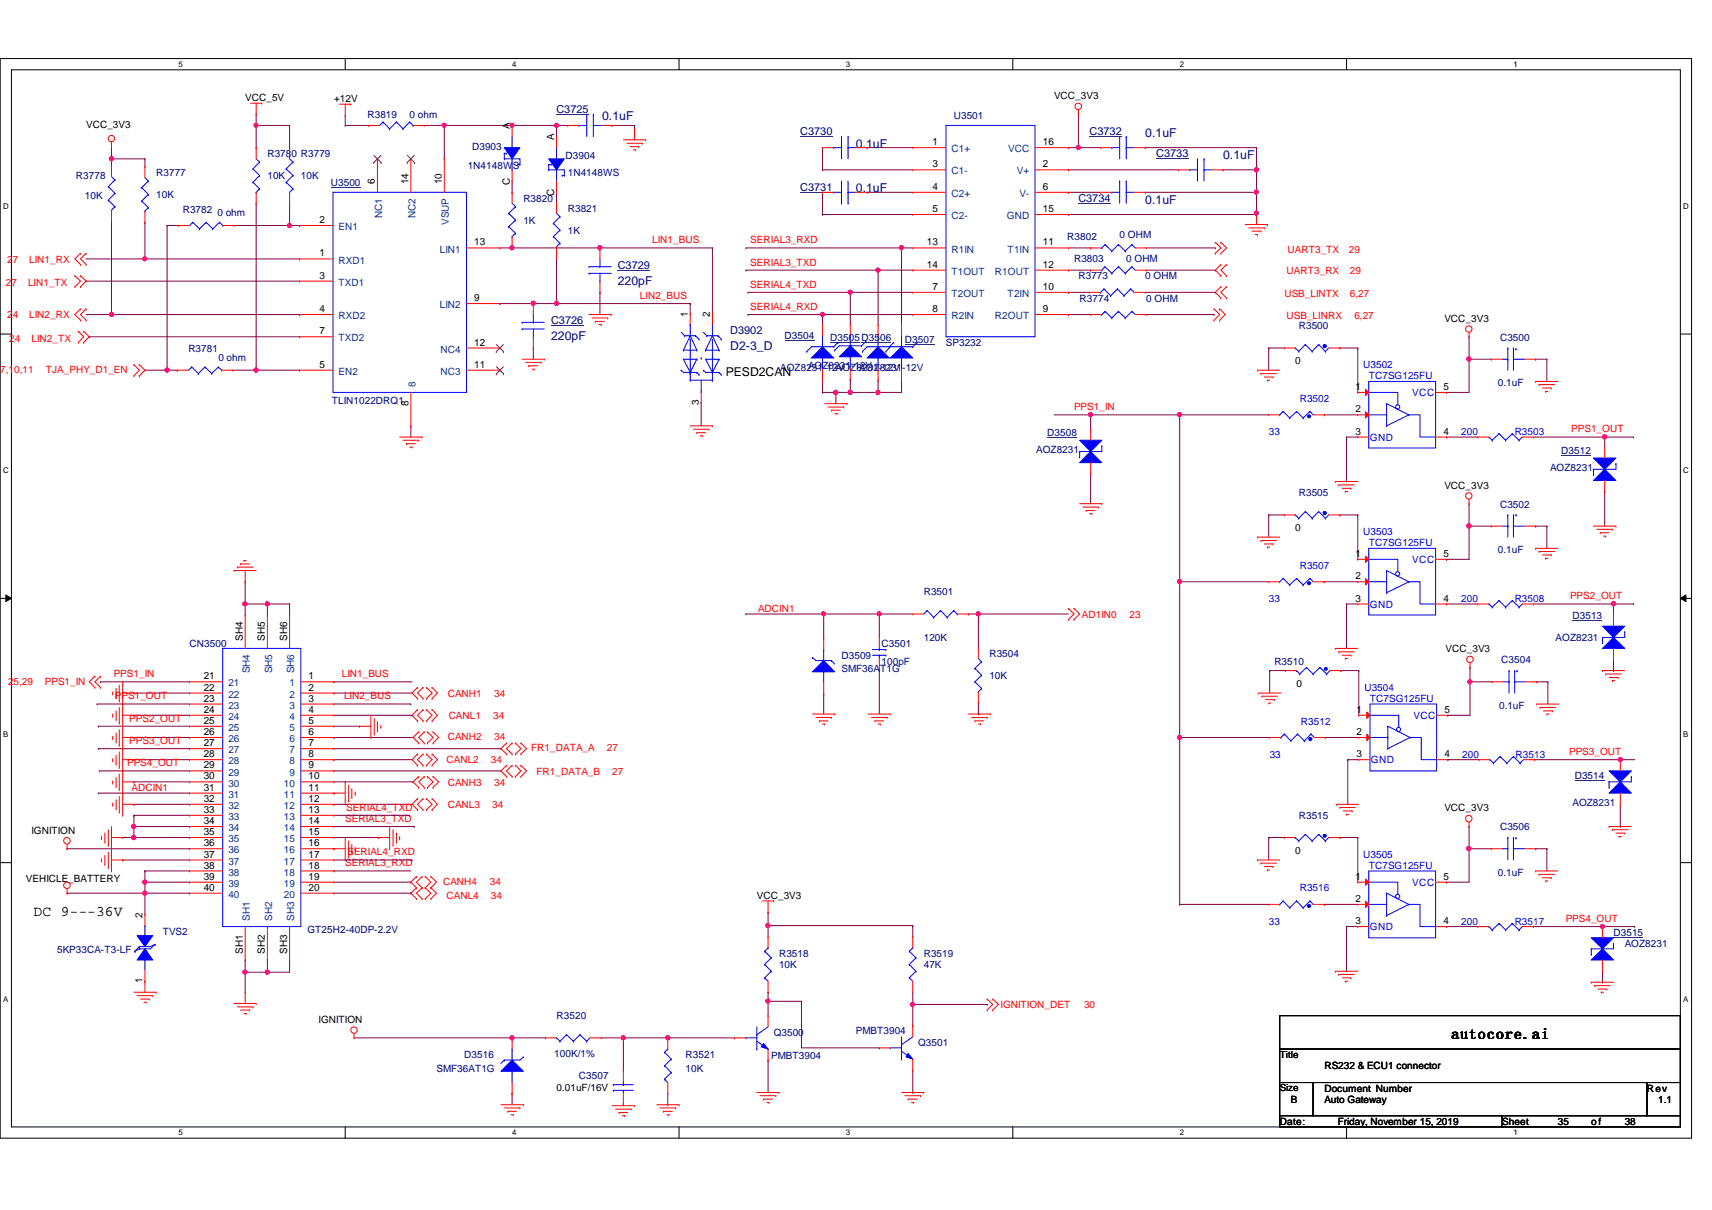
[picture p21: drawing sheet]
<svg xmlns="http://www.w3.org/2000/svg" width="297mm" height="210mm" viewBox="0 0 297 210" stroke-linecap="round" stroke-linejoin="round" font-family="sans-serif">
<defs><g id="words">
<text font-size="2.7" x="251.9" y="180.2">autocore.ai</text>
<g font-size="2.5" fill="#00f">
<text x="262.9" y="59.8" transform="rotate(90 262.9 59.8)">.</text>
<text x="262.9" y="88.7" transform="rotate(90 262.9 88.7)">.</text>
<text x="263.1" y="115.8" transform="rotate(90 263.1 115.8)">.</text>
<text x="262.9" y="144.7" transform="rotate(90 262.9 144.7)">.</text>
</g>
<text font-size="2.5" x="5.8" y="159">DC 9---36V</text>
<g font-size="2.1" fill="#000080">
<text x="104.5" y="20.8">0.1uF</text>
<text x="198.7" y="23.7">0.1uF</text>
<text x="148.5" y="25.7">0.1uF</text>
<text x="212.2" y="27.6">0.1uF</text>
<text x="148.5" y="33.4">0.1uF</text>
<text x="198.7" y="35.3">0.1uF</text>
<text x="107.2" y="49.4">220pF</text>
<text x="95.6" y="59">220pF</text>
<text x="126.7" y="60.8">D2-3_D</text>
</g>
<text font-size="2.1" x="125.9" y="65.2">PESD2CAN</text>
<g font-size="1.9" fill="#000080">
<text x="96.6" y="19.6">C3725</text>
<text x="138.9" y="23.5">C3730</text>
<text x="189.1" y="23.5">C3732</text>
<text x="200.6" y="27.3">C3733</text>
<text x="138.9" y="33.1">C3731</text>
<text x="187.1" y="35.1">C3734</text>
<text x="107.2" y="46.6">C3729</text>
<text x="95.6" y="56.3">C3726</text>
<text x="126.7" y="58">D3902</text>
</g>
<g font-size="1.7">
<text x="42.5" y="17.6">VCC_5V</text>
<text x="58" y="17.8">+12V</text>
<text x="182.9" y="17.2">VCC_3V3</text>
<text x="14.9" y="22.2">VCC_3V3</text>
<text x="88.4" y="22.4" transform="rotate(-90 88.4 22.4)">A</text>
<text x="96.1" y="24.3" transform="rotate(-90 96.1 24.3)">A</text>
<text x="161.8" y="25.2">1</text>
<text x="161.8" y="29">3</text>
<text x="180.9" y="29">2</text>
<text x="180.9" y="25.2">16</text>
<text x="65.1" y="32" transform="rotate(-90 65.1 32)">6</text>
<text x="70.9" y="32" transform="rotate(-90 70.9 32)">14</text>
<text x="76.7" y="32" transform="rotate(-90 76.7 32)">10</text>
<text x="88.4" y="32" transform="rotate(-90 88.4 32)">C</text>
<text x="96.1" y="34" transform="rotate(-90 96.1 34)">C</text>
<text x="161.8" y="32.9">4</text>
<text x="180.9" y="32.9">6</text>
<text x="55.5" y="38.7">2</text>
<text x="161.8" y="36.8">5</text>
<text x="180.9" y="36.8">15</text>
<text x="55.5" y="44.5">1</text>
<text x="82.3" y="42.6">13</text>
<text x="160.8" y="42.6">13</text>
<text x="160.8" y="46.4">14</text>
<text x="180.9" y="42.6">11</text>
<text x="180.9" y="46.4">12</text>
<text x="55.5" y="48.3">3</text>
<text x="82.3" y="52.2">9</text>
<text x="161.8" y="50.3">7</text>
<text x="180.9" y="50.3">10</text>
<text x="55.5" y="54.1">4</text>
<text x="55.5" y="58">7</text>
<text x="82.3" y="59.9">12</text>
<text x="119.3" y="54.9" transform="rotate(-90 119.3 54.9)">1</text>
<text x="123.2" y="54.9" transform="rotate(-90 123.2 54.9)">2</text>
<text x="161.8" y="54.1">8</text>
<text x="180.9" y="54.1">9</text>
<text x="250.6" y="55.8">VCC_3V3</text>
<text x="55.5" y="63.8">5</text>
<text x="82.3" y="63.8">11</text>
<text x="224.7" y="63.1">0</text>
<text x="70.9" y="70.4" transform="rotate(-90 70.9 70.4)">8</text>
<text x="121.2" y="70.2" transform="rotate(-90 121.2 70.2)">3</text>
<text x="235.2" y="67.6">1</text>
<text x="235.2" y="71.5">2</text>
<text x="250.4" y="67.6">5</text>
<text x="235.2" y="75.4">3</text>
<text x="250.4" y="75.4">4</text>
<text x="250.6" y="84.8">VCC_3V3</text>
<text x="224.7" y="92.1">0</text>
<text x="235.2" y="96.6">1</text>
<text x="235.2" y="100.5">2</text>
<text x="250.4" y="96.6">5</text>
<text x="235.2" y="104.4">3</text>
<text x="250.4" y="104.4">4</text>
<text x="42.1" y="111.1" transform="rotate(-90 42.1 111.1)">SH4</text>
<text x="46" y="111.1" transform="rotate(-90 46 111.1)">SH5</text>
<text x="49.8" y="111.1" transform="rotate(-90 49.8 111.1)">SH6</text>
<text x="250.8" y="113.1">VCC_3V3</text>
<text x="35.3" y="117.9">21</text>
<text x="35.3" y="119.8">22</text>
<text x="53.5" y="117.9">1</text>
<text x="53.5" y="119.8">2</text>
<text x="225" y="119.1">0</text>
<text x="35.3" y="121.7">23</text>
<text x="35.3" y="123.7">24</text>
<text x="35.3" y="125.6">25</text>
<text x="53.5" y="121.7">3</text>
<text x="53.5" y="123.7">4</text>
<text x="53.5" y="125.6">5</text>
<text x="235.4" y="123.7">1</text>
<text x="250.6" y="123.7">5</text>
<text x="35.3" y="127.5">26</text>
<text x="35.3" y="129.5">27</text>
<text x="35.3" y="131.4">28</text>
<text x="53.5" y="127.5">6</text>
<text x="53.5" y="129.5">7</text>
<text x="53.5" y="131.4">8</text>
<text x="235.4" y="127.5">2</text>
<text x="235.4" y="131.4">3</text>
<text x="250.6" y="131.4">4</text>
<text x="35.3" y="133.3">29</text>
<text x="35.3" y="135.2">30</text>
<text x="35.3" y="137.2">31</text>
<text x="53.5" y="133.3">9</text>
<text x="53.5" y="135.2">10</text>
<text x="53.5" y="137.2">11</text>
<text x="35.3" y="139.1">32</text>
<text x="35.3" y="141">33</text>
<text x="35.3" y="143">34</text>
<text x="53.5" y="139.1">12</text>
<text x="53.5" y="141">13</text>
<text x="53.5" y="143">14</text>
<text x="250.6" y="140.7">VCC_3V3</text>
<text x="5.5" y="144.6">IGNITION</text>
<text x="35.3" y="144.9">35</text>
<text x="35.3" y="146.8">36</text>
<text x="35.3" y="148.8">37</text>
<text x="53.5" y="144.9">15</text>
<text x="53.5" y="146.8">16</text>
<text x="53.5" y="148.8">17</text>
<text x="224.7" y="148.1">0</text>
<text x="4.5" y="153.1">VEHICLE_BATTERY</text>
<text x="35.3" y="150.7">38</text>
<text x="35.3" y="152.6">39</text>
<text x="35.3" y="154.5">40</text>
<text x="53.5" y="150.7">18</text>
<text x="53.5" y="152.6">19</text>
<text x="53.5" y="154.5">20</text>
<text x="131.3" y="156">VCC_3V3</text>
<text x="235.2" y="152.6">1</text>
<text x="250.4" y="152.6">5</text>
<text x="24.7" y="159.2" transform="rotate(-90 24.7 159.2)">2</text>
<text x="235.2" y="156.5">2</text>
<text x="235.2" y="160.3">3</text>
<text x="250.4" y="160.3">4</text>
<text x="42.1" y="165.4" transform="rotate(-90 42.1 165.4)">SH1</text>
<text x="46" y="165.4" transform="rotate(-90 46 165.4)">SH2</text>
<text x="49.8" y="165.4" transform="rotate(-90 49.8 165.4)">SH3</text>
<text x="24.7" y="170.6" transform="rotate(-90 24.7 170.6)">1</text>
<text x="55.3" y="177.4">IGNITION</text>
<text x="222" y="183.5">Title</text>
<text x="229.8" y="185.5">RS232 &amp; ECU1 connector</text>
<text x="96.6" y="189.2">0.01uF/16V</text>
<text x="222" y="189.3">Size</text>
<text x="224" y="191.3">B</text>
<text x="229.8" y="189.4">Document Number</text>
<text x="229.8" y="191.3">Auto Gateway</text>
<text x="285.7" y="189.4">Rev</text>
<text x="287.7" y="191.3">1.1</text>
<text x="222" y="195.2">Date:</text>
<text x="232.1" y="195.2">Friday, November 15, 2019</text>
<text x="260.6" y="195.2">Sheet</text>
<text x="270.3" y="195.2">35</text>
<text x="276.1" y="195.2">of</text>
<text x="281.9" y="195.2">38</text>
</g>
<g font-size="1.7" fill="#000080">
<text x="63.8" y="20.5">R3819</text>
<text x="71.1" y="20.5">0 ohm</text>
<text x="165.5" y="20.7">U3501</text>
<text x="46.4" y="27.2">R3780 R3779</text>
<text x="81.1" y="29.3">1N4148WS</text>
<text x="81.9" y="26.1">D3903</text>
<text x="98.1" y="27.6">D3904</text>
<text x="13.2" y="31.1">R3778</text>
<text x="14.7" y="34.5">10K</text>
<text x="27.1" y="30.5">R3777</text>
<text x="27.1" y="34.4">10K</text>
<text x="46.4" y="31.1">10K</text>
<text x="52.2" y="31.1">10K</text>
<text x="57.4" y="32.3">U3500</text>
<text x="90.8" y="35">R3820</text>
<text x="98.5" y="30.5">1N4148WS</text>
<text x="31.7" y="36.9">R3782</text>
<text x="37.7" y="37.5">0 ohm</text>
<text x="90.8" y="38.8">1K</text>
<text x="98.5" y="36.7">R3821</text>
<text x="98.5" y="40.6">1K</text>
<text x="185.2" y="41.7">R3802</text>
<text x="194.3" y="41.3">0 OHM</text>
<text x="186.3" y="45.4">R3803</text>
<text x="195.4" y="45.4">0 OHM</text>
<text x="187.1" y="48.5">R3773</text>
<text x="187.3" y="52.3">R3774</text>
<text x="198.7" y="48.5">0 OHM</text>
<text x="198.9" y="52.3">0 OHM</text>
<text x="136.1" y="58.9">D3504</text>
<text x="144.1" y="59.1">D3505D3506</text>
<text x="157" y="59.5">D3507</text>
<text x="225.3" y="57.1">R3500</text>
<text x="260.3" y="59.1">C3500</text>
<text x="32.7" y="61">R3781</text>
<text x="37.9" y="62.6">0 ohm</text>
<text x="135.4" y="64.3">AOZ8231-12V</text>
<text x="140.2" y="64.1">AOZ8231-12V</text>
<text x="145" y="64.3">AOZ8231-12V</text>
<text x="149.1" y="64.3">AOZ8231-12V</text>
<text x="164.1" y="60">SP3232</text>
<text x="57.6" y="70.1">TLIN1022DRQ1</text>
<text x="259.9" y="67">0.1uF</text>
<text x="181.7" y="75.7">D3508</text>
<text x="179.8" y="78.6">AOZ8231</text>
<text x="268.9" y="81.7">AOZ8231</text>
<text x="270.9" y="78.8">D3512</text>
<text x="225.3" y="86.1">R3505</text>
<text x="260.3" y="88.1">C3502</text>
<text x="259.9" y="96">0.1uF</text>
<text x="160.3" y="103.3">R3501</text>
<text x="272.8" y="107.4">D3513</text>
<text x="32.9" y="112.2">CN3500</text>
<text x="152.9" y="112.2">C3501</text>
<text x="160.3" y="111.2">120K</text>
<text x="171.7" y="113.9">R3504</text>
<text x="269.9" y="111.2">AOZ8231</text>
<text x="146" y="114.3">D3509</text>
<text x="146" y="116.6">SMF36AT1G</text>
<text x="152.9" y="115.4">100pF</text>
<text x="171.7" y="117.8">10K</text>
<text x="221.1" y="115.3">R3510</text>
<text x="260.5" y="115.1">C3504</text>
<text x="260.1" y="123">0.1uF</text>
<text x="273.2" y="135.1">D3514</text>
<text x="225.3" y="142.1">R3515</text>
<text x="272.8" y="139.8">AOZ8231</text>
<text x="260.3" y="144">C3506</text>
<text x="259.9" y="151.9">0.1uF</text>
<text x="53.3" y="161.8">GT25H2-40DP-2.2V</text>
<text x="9.9" y="165.3">5KP33CA-T3-LF</text>
<text x="28.2" y="162.2">TVS2</text>
<text x="135.2" y="166">R3518</text>
<text x="135.2" y="167.9">10K</text>
<text x="160.3" y="166">R3519</text>
<text x="160.3" y="167.9">47K</text>
<text x="279.9" y="162.3">D3515</text>
<text x="281.9" y="164.3">AOZ8231</text>
<text x="96.6" y="176.8">R3520</text>
<text x="134.2" y="179.7">Q3500</text>
<text x="148.5" y="179.3">PMBT3904</text>
<text x="75.7" y="185.9">SMF36AT1G</text>
<text x="80.6" y="183.6">D3516</text>
<text x="96.2" y="183.4">100K/1%</text>
<text x="119" y="183.6">R3521</text>
<text x="119" y="185.9">10K</text>
<text x="133.8" y="183.8">PMBT3904</text>
<text x="159.3" y="181.5">Q3501</text>
<text x="100.5" y="187.2">C3507</text>
</g>
<g font-size="1.7" fill="#004080">
<text x="165.1" y="26.4">C1+</text>
<text x="174.9" y="26.4">VCC</text>
<text x="165.1" y="30.3">C1-</text>
<text x="165.1" y="34.2">C2+</text>
<text x="176.4" y="30.3">V+</text>
<text x="176.9" y="34.2">V-</text>
<text x="58.8" y="39.9">EN1</text>
<text x="66.3" y="37.8" transform="rotate(-90 66.3 37.8)">NC1</text>
<text x="72.1" y="37.8" transform="rotate(-90 72.1 37.8)">NC2</text>
<text x="77.9" y="39" transform="rotate(-90 77.9 39)">VSUP</text>
<text x="165.1" y="38">C2-</text>
<text x="174.7" y="38">GND</text>
<text x="58.8" y="45.7">RXD1</text>
<text x="76.3" y="43.8">LIN1</text>
<text x="165.1" y="43.8">R1IN</text>
<text x="165.1" y="47.7">T1OUT</text>
<text x="172.6" y="47.7">R1OUT</text>
<text x="174.8" y="43.8">T1IN</text>
<text x="58.8" y="49.6">TXD1</text>
<text x="76.3" y="53.5">LIN2</text>
<text x="165.1" y="51.5">T2OUT</text>
<text x="174.8" y="51.5">T2IN</text>
<text x="58.8" y="55.4">RXD2</text>
<text x="58.8" y="59.2">TXD2</text>
<text x="165.1" y="55.4">R2IN</text>
<text x="172.6" y="55.4">R2OUT</text>
<text x="58.8" y="65">EN2</text>
<text x="76.5" y="65">NC3</text>
<text x="76.5" y="61.2">NC4</text>
<text x="72.1" y="67.1" transform="rotate(-90 72.1 67.1)">8</text>
<text x="39.6" y="119.1">21</text>
<text x="43.3" y="116.8" transform="rotate(-90 43.3 116.8)">SH4</text>
<text x="47.2" y="116.8" transform="rotate(-90 47.2 116.8)">SH5</text>
<text x="50.2" y="119.1">1</text>
<text x="51.1" y="116.8" transform="rotate(-90 51.1 116.8)">SH6</text>
<text x="39.6" y="121">22</text>
<text x="39.6" y="122.9">23</text>
<text x="39.6" y="124.9">24</text>
<text x="50.2" y="121">2</text>
<text x="50.2" y="122.9">3</text>
<text x="50.2" y="124.9">4</text>
<text x="39.6" y="126.8">25</text>
<text x="39.6" y="128.7">26</text>
<text x="39.6" y="130.7">27</text>
<text x="50.2" y="126.8">5</text>
<text x="50.2" y="128.7">6</text>
<text x="50.2" y="130.7">7</text>
<text x="39.6" y="132.6">28</text>
<text x="39.6" y="134.5">29</text>
<text x="39.6" y="136.4">30</text>
<text x="49.3" y="136.4">10</text>
<text x="50.2" y="132.6">8</text>
<text x="50.2" y="134.5">9</text>
<text x="39.6" y="138.4">31</text>
<text x="39.6" y="140.3">32</text>
<text x="39.6" y="142.2">33</text>
<text x="49.3" y="138.4">11</text>
<text x="49.3" y="140.3">12</text>
<text x="49.3" y="142.2">13</text>
<text x="39.6" y="144.2">34</text>
<text x="39.6" y="146.1">35</text>
<text x="39.6" y="148">36</text>
<text x="39.6" y="150">37</text>
<text x="49.3" y="144.2">14</text>
<text x="49.3" y="146.1">15</text>
<text x="49.3" y="148">16</text>
<text x="49.3" y="150">17</text>
<text x="39.6" y="151.9">38</text>
<text x="39.6" y="153.8">39</text>
<text x="39.6" y="155.7">40</text>
<text x="49.3" y="151.9">18</text>
<text x="49.3" y="153.8">19</text>
<text x="49.3" y="155.7">20</text>
<text x="43.3" y="159.8" transform="rotate(-90 43.3 159.8)">SH1</text>
<text x="47.2" y="159.8" transform="rotate(-90 47.2 159.8)">SH2</text>
<text x="51.1" y="159.8" transform="rotate(-90 51.1 159.8)">SH3</text>
</g>
<g font-size="1.7" fill="#f00">
<text x="1.2" y="45.6">27</text>
<text x="5.1" y="45.6">LIN1_RX</text>
<text x="113.2" y="42.2">LIN1_BUS</text>
<text x="130.2" y="42.2">SERIAL3_RXD</text>
<text x="130.2" y="46.1">SERIAL3_TXD</text>
<text x="223.2" y="47.5">UART3_RX</text>
<text x="223.4" y="43.8">UART3_TX</text>
<text x="234" y="43.8">29</text>
<text x="234.2" y="47.5">29</text>
<text x="1" y="49.6">27</text>
<text x="4.9" y="49.6">LIN1_TX</text>
<text x="111" y="51.9">LIN2_BUS</text>
<text x="130.2" y="49.9">SERIAL4_TXD</text>
<text x="130.2" y="53.8">SERIAL4_RXD</text>
<text x="222.8" y="51.6">USB_LINTX</text>
<text x="234.2" y="51.6">6,27</text>
<text x="1.2" y="55.2">24</text>
<text x="1.6" y="59.3">24</text>
<text x="5.1" y="55.2">LIN2_RX</text>
<text x="5.5" y="59.3">LIN2_TX</text>
<text x="223.2" y="55.4">USB_LINRX</text>
<text x="235" y="55.4">6,27</text>
<text x="0" y="64.7">7,10,11</text>
<text x="8" y="64.7">TJA_PHY_D1_EN</text>
<text x="186.3" y="71.2">PPS1_IN</text>
<text x="272.6" y="75">PPS1_OUT</text>
<text x="131.5" y="106.1">ADCIN1</text>
<text x="187.7" y="107.1">AD1IN0</text>
<text x="196" y="107.1">23</text>
<text x="272.4" y="104">PPS2_OUT</text>
<text x="1.4" y="118.9">25,29</text>
<text x="7.8" y="118.9">PPS1_IN</text>
<text x="19.7" y="117.5">PPS1_IN</text>
<text x="59.3" y="117.5">LIN1_BUS</text>
<text x="19.9" y="121.3">PPS1_OUT</text>
<text x="22.4" y="125.2">PPS2_OUT</text>
<text x="59.7" y="121.3">LIN2_BUS</text>
<text x="77.7" y="120.9">CANH1</text>
<text x="77.8" y="124.7">CANL1</text>
<text x="85.6" y="124.7">34</text>
<text x="85.8" y="120.9">34</text>
<text x="22.4" y="129.1">PPS3_OUT</text>
<text x="77.7" y="128.4">CANH2</text>
<text x="85.8" y="128.4">34</text>
<text x="92.2" y="130.3">FR1_DATA_A</text>
<text x="105.3" y="130.3">27</text>
<text x="272.2" y="131">PPS3_OUT</text>
<text x="22.1" y="132.9">PPS4_OUT</text>
<text x="22.8" y="137.2">ADCIN1</text>
<text x="77.5" y="132.4">CANL2</text>
<text x="77.7" y="136.3">CANH3</text>
<text x="85.2" y="132.4">34</text>
<text x="85.8" y="136.3">34</text>
<text x="93.1" y="134.4">FR1_DATA_B</text>
<text x="106.2" y="134.4">27</text>
<text x="59.9" y="142.6">SERIAL3_TXD</text>
<text x="60.1" y="140.6">SERIAL4_TXD</text>
<text x="77.7" y="140.2">CANL3</text>
<text x="85.4" y="140.2">34</text>
<text x="60.3" y="148.4">SERIAL4_RXD</text>
<text x="59.9" y="150.3">SERIAL3_RXD</text>
<text x="76.9" y="153.5">CANH4</text>
<text x="77.5" y="156">CANL4</text>
<text x="85" y="153.5">34</text>
<text x="85.2" y="156">34</text>
<text x="271.6" y="159.9">PPS4_OUT</text>
<text x="173.6" y="174.9">IGNITION_DET</text>
<text x="188.1" y="174.9">30</text>
</g>
<g font-size="1.7" fill="#00f">
<text x="236.5" y="63.9">U3502</text>
<text x="237.5" y="65.8">TC7SG125FU</text>
<text x="225.5" y="69.7">R3502</text>
<text x="245" y="68.7">VCC</text>
<text x="220.1" y="75.5">33</text>
<text x="237.7" y="76.5">GND</text>
<text x="253.5" y="75.5">200</text>
<text x="262.8" y="75.5">R3503</text>
<text x="236.5" y="92.9">U3503</text>
<text x="237.5" y="94.8">TC7SG125FU</text>
<text x="225.5" y="98.6">R3507</text>
<text x="245" y="97.7">VCC</text>
<text x="220.1" y="104.4">33</text>
<text x="237.7" y="105.4">GND</text>
<text x="253.5" y="104.4">200</text>
<text x="262.8" y="104.4">R3508</text>
<text x="236.7" y="119.9">U3504</text>
<text x="225.7" y="125.7">R3512</text>
<text x="237.7" y="121.8">TC7SG125FU</text>
<text x="245.2" y="124.7">VCC</text>
<text x="220.3" y="131.5">33</text>
<text x="253.7" y="131.5">200</text>
<text x="263" y="131.5">R3513</text>
<text x="237.9" y="132.4">GND</text>
<text x="236.5" y="148.8">U3505</text>
<text x="225.5" y="154.6">R3516</text>
<text x="237.5" y="150.8">TC7SG125FU</text>
<text x="245" y="153.7">VCC</text>
<text x="220.1" y="160.4">33</text>
<text x="237.7" y="161.4">GND</text>
<text x="253.5" y="160.4">200</text>
<text x="262.8" y="160.4">R3517</text>
</g>
<g font-size="1.4">
<text x="30.9" y="11.6">5</text>
<text x="88.9" y="11.6">4</text>
<text x="146.8" y="11.6">3</text>
<text x="204.7" y="11.6">2</text>
<text x="262.6" y="11.6">1</text>
<text x=".5" y="36.2">D</text>
<text x="292.1" y="36.2">D</text>
<text x=".5" y="82.1">C</text>
<text x="292.1" y="82.1">C</text>
<text x=".5" y="127.9">B</text>
<text x="292.1" y="127.9">B</text>
<text x=".5" y="173.8">A</text>
<text x="292.1" y="173.8">A</text>
<text x="30.9" y="196.9">5</text>
<text x="88.9" y="196.9">4</text>
<text x="146.8" y="196.9">3</text>
<text x="204.7" y="196.9">2</text>
<text x="262.6" y="196.9">1</text>
</g>
</g></defs>
<path d="M0 10.2h293.5v187.2h-293.5zM2 12.1h289.5v183.4h-289.5z" fill="none" stroke="#000" stroke-width=".17"/>
<g fill="#fff">
<path d="M30.9 10.4h.8v1.5h-.8z"/>
<path d="M30.9 195.7h.8v1.5h-.8z"/>
</g>
<path d="M59.9 10.2v1.9M59.9 195.5v1.9" fill="none" stroke="#000" stroke-width=".17"/>
<g fill="#fff">
<path d="M88.9 10.4h.7v1.5h-.7z"/>
<path d="M88.9 195.7h.7v1.5h-.7z"/>
</g>
<path d="M117.8 10.2v1.9M117.8 195.5v1.9" fill="none" stroke="#000" stroke-width=".17"/>
<g fill="#fff">
<path d="M146.8 10.4h.7v1.5h-.7z"/>
<path d="M146.8 195.7h.7v1.5h-.7z"/>
</g>
<path d="M175.7 10.2v1.9M175.7 195.5v1.9" fill="none" stroke="#000" stroke-width=".17"/>
<g fill="#fff">
<path d="M204.7 10.4h.7v1.5h-.7z"/>
<path d="M204.7 195.7h.7v1.5h-.7z"/>
</g>
<path d="M233.6 10.2v1.9M233.6 195.5v1.9" fill="none" stroke="#000" stroke-width=".17"/>
<g fill="#fff">
<path d="M262.6 10.4h.8v1.5h-.8z"/>
<path d="M262.6 195.7h.8v1.5h-.8z"/>
<path d="M.5 35h1v1.5h-1z"/>
<path d="M292.1 35h.9v1.5h-.9z"/>
<path d="M.5 80.9h1v1.5h-1z"/>
<path d="M292.1 80.9h.9v1.5h-.9z"/>
</g>
<path d="M0 58h2M291.5 58h2" fill="none" stroke="#000" stroke-width=".17"/>
<g fill="#fff">
<path d="M.5 126.7h.9v1.5h-.9z"/>
<path d="M292.1 126.7h.8v1.5h-.8z"/>
</g>
<path d="M0 103.8h2M1 103.2l1 .6-1 .6zM291.5 103.8l1-.6v1.2zM291.5 103.8h2" fill="none" stroke="#000" stroke-width=".17"/>
<path d="M1 103.2l1 .6-1 .6zM291.5 103.8l1-.6v1.2z" fill="#000"/>
<g fill="#fff">
<path d="M.5 172.6h.9v1.5h-.9z"/>
<path d="M292.1 172.6h.8v1.5h-.8z"/>
</g>
<path d="M0 149.6h2M291.5 149.6h2" fill="none" stroke="#000" stroke-width=".17"/>
<g fill="none" stroke="#800040" stroke-width=".17">
<path d="M106.2 21.8h.1M106.2 21.8h3.9M110.1 21.8h.1M110.1 21.8v.6M142.7 29.5h.1M142.7 25.6h.1M142.7 37.2h.1M142.7 33.4h.1M142.7 29.5h15.7M142.7 25.6v3.9M142.7 33.4v3.8M142.7 37.2h15.7"/>
<path d="M150.4 25.6h.1M150.4 33.4h.1M150.4 25.6h8M150.4 33.4h8M185.4 25.6h.1M185.4 25.6h1.7M198.7 25.6h.1M198.7 25.6h19.3M212.2 29.5h.1M218 25.6h.1M218 25.6v3.9h-5.8"/>
</g>
<circle cx="218" cy="29.5" r=".38" fill="#f0f"/>
<circle cx="218" cy="29.5" r=".38" fill="none" stroke="#f0f" stroke-width=".17"/>
<path d="M185.4 29.5h.1M185.4 33.4h.1M185.4 37.2h.1M185.4 29.5h19.1M185.4 33.4h5.6M185.4 37.2h32.6M198.7 33.4h.1M198.7 33.4h19.3M218 29.5h.1M218 37h.1M218 29.5v7.5" fill="none" stroke="#800040" stroke-width=".17"/>
<circle cx="218" cy="33.3" r=".38" fill="#f0f"/>
<circle cx="218" cy="33.3" r=".38" fill="none" stroke="#f0f" stroke-width=".17"/>
<circle cx="218" cy="37" r=".37" fill="#f0f"/>
<circle cx="218" cy="37" r=".37" fill="none" stroke="#f0f" stroke-width=".17"/>
<path d="M218 37h.1M218 37v.2M129.4 43h.1M129.4 43h27" fill="none" stroke="#800040" stroke-width=".17"/>
<circle cx="156.4" cy="43" r=".38" fill="#f0f"/>
<circle cx="156.4" cy="43" r=".38" fill="none" stroke="#f0f" stroke-width=".17"/>
<path d="M129.4 46.9h.1M129.4 46.9h23" fill="none" stroke="#800040" stroke-width=".17"/>
<circle cx="152.3" cy="46.8" r=".37" fill="#f0f"/>
<circle cx="152.3" cy="46.8" r=".37" fill="none" stroke="#f0f" stroke-width=".17"/>
<path d="M187.1 19.8h.1M187.1 19.8v5.8" fill="none" stroke="#800040" stroke-width=".17"/>
<circle cx="187.1" cy="25.6" r=".37" fill="#f0f"/>
<circle cx="187.1" cy="25.6" r=".37" fill="none" stroke="#f0f" stroke-width=".17"/>
<path d="M187.1 25.6h.1M187.1 25.6h3.9M129.8 50.7h.1M129.8 54.6h.1M129.8 50.7h17.7M129.8 54.6h12.9M42.5 104.8h.1M42.5 100.9h.1M42.5 104.8h7.7M42.5 100.9v3.9M46.4 104.8h.1M46.4 104.8v1.9" fill="none" stroke="#800040" stroke-width=".17"/>
<circle cx="46.4" cy="104.7" r=".37" fill="#f0f"/>
<circle cx="46.4" cy="104.7" r=".37" fill="none" stroke="#f0f" stroke-width=".17"/>
<path d="M42.5 104.8h.1M42.5 104.8v1.9M50.2 104.8h.1M50.2 104.8v1.9" fill="none" stroke="#800040" stroke-width=".17"/>
<circle cx="42.5" cy="104.7" r=".37" fill="#f0f"/>
<circle cx="42.5" cy="104.7" r=".37" fill="none" stroke="#f0f" stroke-width=".17"/>
<path d="M42.5 166.5h.1M42.5 166.5v2.2M46.4 166.5h.1M46.4 166.5v2.2" fill="none" stroke="#800040" stroke-width=".17"/>
<circle cx="46.4" cy="168.6" r=".37" fill="#f0f"/>
<circle cx="46.4" cy="168.6" r=".37" fill="none" stroke="#f0f" stroke-width=".17"/>
<path d="M42.5 168.7h.1M42.5 168.7h3.9M42.5 168.7v3.4" fill="none" stroke="#800040" stroke-width=".17"/>
<circle cx="42.5" cy="168.6" r=".37" fill="#f0f"/>
<circle cx="42.5" cy="168.6" r=".37" fill="none" stroke="#f0f" stroke-width=".17"/>
<path d="M11.6 154.9h.1M11.6 154.9h13.5M25.1 151.1h.1M25.1 151.1v1.9M46.4 168.7h.1M50.2 166.5h.1M50.2 166.5v2.2h-3.8" fill="none" stroke="#800040" stroke-width=".17"/>
<circle cx="25.1" cy="153" r=".37" fill="#f0f"/>
<circle cx="25.1" cy="153" r=".37" fill="none" stroke="#f0f" stroke-width=".17"/>
<path d="M25.1 151.1h.1M25.1 153h.1M25.1 151.1h7.8M25.1 153v1.9h7.8M25.1 153h7.8M32.9 154.9h.1" fill="none" stroke="#800040" stroke-width=".17"/>
<circle cx="25.1" cy="154.9" r=".38" fill="#f0f"/>
<circle cx="25.1" cy="154.9" r=".38" fill="none" stroke="#f0f" stroke-width=".17"/>
<g fill="none" stroke="#800040" stroke-width=".17">
<path d="M58 118.3h.1M58 118.3h13.5M23.2 120.2h.1M23.2 131.8h.1M23.2 120.2h9.7M23.2 131.8h9.7M58 120.2h.1M58 127.9h.1M58 139.5h.1M58 120.2h13.5M58 127.9h13.7M58 129.9h28.9"/>
<path d="M58 139.5h13.5M86.9 129.9h.1M11.6 147.2h.1M11.6 147.2h21.3M21.3 149.2h.1M21.3 145.3h.1M21.3 149.2h11.6M23.2 141.4h.1M23.2 143.4h.1M23.2 141.4h9.7M23.2 141.4v3.9h-1.9M23.2 143.4h9.7"/>
</g>
<circle cx="23.2" cy="145.3" r=".38" fill="#f0f"/>
<circle cx="23.2" cy="145.3" r=".38" fill="none" stroke="#f0f" stroke-width=".17"/>
<circle cx="23.2" cy="143.4" r=".37" fill="#f0f"/>
<circle cx="23.2" cy="143.4" r=".37" fill="none" stroke="#f0f" stroke-width=".17"/>
<g fill="none" stroke="#800040" stroke-width=".17">
<path d="M254.9 58.4h.1M254.9 58.4v3.9M229.8 72h.1M229.8 72h5.8M232.5 60.4h.1M232.5 60.4h3.1M233.6 75.8h.1M233.6 75.8h2M233.6 75.8v7.7M235.6 60.4h.1M235.6 60.4v7.7M251 75.8h.1"/>
<path d="M251 68.1h.1M251 75.8h5.4M251 68.1h3.9M23.2 145.3h.1M23.2 145.3h9.7"/>
</g>
<circle cx="254.8" cy="62.3" r=".38" fill="#f0f"/>
<circle cx="254.8" cy="62.3" r=".38" fill="none" stroke="#f0f" stroke-width=".17"/>
<path d="M182.9 72h6.3M189.2 72h.1M220.1 60.4h.1M220.1 60.4h2.7M220.1 60.4v3.8M254.9 62.3h.1M254.9 62.3h3.8M254.9 62.3v5.8M266.4 62.3h.1M266.4 62.3h2M268.4 62.3h.1M268.4 62.3v3.9" fill="none" stroke="#800040" stroke-width=".17"/>
<circle cx="189.2" cy="71.9" r=".38" fill="#f0f"/>
<circle cx="189.2" cy="71.9" r=".38" fill="none" stroke="#f0f" stroke-width=".17"/>
<path d="M251 97h.1M251 97h3.9M254.9 87.4h.1M254.9 91.3h.1M254.9 87.4v3.9M254.9 91.3h3.8M233.6 104.8h.1M233.6 104.8h2" fill="none" stroke="#800040" stroke-width=".17"/>
<circle cx="254.8" cy="91.2" r=".38" fill="#f0f"/>
<circle cx="254.8" cy="91.2" r=".38" fill="none" stroke="#f0f" stroke-width=".17"/>
<g fill="none" stroke="#800040" stroke-width=".17">
<path d="M220.1 89.3h.1M220.1 89.3h2.7M220.1 89.3v3.9M232.5 89.3h.1M232.5 89.3h3.1M235.6 89.3h.1M235.6 89.3v7.7M254.9 91.3h.1M254.9 91.3v5.7M266.4 91.3h.1M266.4 91.3h2M268.4 91.3h.1"/>
<path d="M268.4 91.3v3.8M204.7 100.9h.1M204.7 100.9h15.4M229.8 100.9h.1M229.8 100.9h5.8M233.6 104.8h.1M233.6 104.8v7.7M251 104.8h.1M251 104.8h5.4M255.1 115.8h.1M255.1 118.3h.1M255.1 115.8v2.5"/>
<path d="M255.1 118.3h3.8M233.8 131.8h.1M233.8 131.8h2M251.2 124.1h.1M251.2 124.1h3.9"/>
</g>
<circle cx="255" cy="118.3" r=".37" fill="#f0f"/>
<circle cx="255" cy="118.3" r=".37" fill="none" stroke="#f0f" stroke-width=".17"/>
<g fill="none" stroke="#800040" stroke-width=".17">
<path d="M220.3 116.3h.1M220.3 116.3h2.7M220.3 116.3v3.9M232.7 116.3h.1M232.7 116.3h3.1M235.8 116.3h.1M235.8 116.3v7.8M255.1 118.3h.1M255.1 118.3v5.8M266.7 118.3h.1M266.7 118.3h1.9M268.6 118.3h.1"/>
<path d="M268.6 118.3v3.8M204.7 127.9h.1M204.7 127.9h15.6M230 127.9h.1M230 127.9h5.8M233.8 131.8h.1M233.8 131.8v7.7M251.2 131.8h.1M251.2 131.8h5.4M251 153h.1M254.9 143.4h.1M254.9 147.2h.1"/>
<path d="M254.9 143.4v9.6h-3.9M254.9 147.2h3.8M233.6 160.7h.1M233.6 160.7h2"/>
</g>
<circle cx="254.9" cy="147.2" r=".37" fill="#f0f"/>
<circle cx="254.9" cy="147.2" r=".37" fill="none" stroke="#f0f" stroke-width=".17"/>
<g fill="none" stroke="#800040" stroke-width=".17">
<path d="M266.1 75.8h12.3M278.4 75.8h.1M266.1 104.8h13.8M279.9 104.8h.1M266.3 131.8h14.8M281.1 131.8h.1M220.1 145.3h.1M220.1 145.3h2.7M220.1 145.3v3.9M229.8 156.9h.1M229.8 156.9h5.8M232.5 145.3h.1"/>
<path d="M232.5 145.3h3.1M235.6 145.3h.1M235.6 145.3v7.7M266.4 147.2h.1M266.4 147.2h2M268.4 147.2h.1M268.4 147.2v3.9M233.6 160.7h.1M233.6 160.7v7.8M251 160.7h.1M251 160.7h5.4M266.1 160.7h11.9"/>
<path d="M278 160.7h.1"/>
</g>
<circle cx="278" cy="160.7" r=".37" fill="#f0f"/>
<circle cx="278" cy="160.7" r=".37" fill="none" stroke="#f0f" stroke-width=".17"/>
<path d="M204.7 72h.1M204.7 72v28.9" fill="none" stroke="#800040" stroke-width=".17"/>
<circle cx="204.6" cy="71.9" r=".38" fill="#f0f"/>
<circle cx="204.6" cy="71.9" r=".38" fill="none" stroke="#f0f" stroke-width=".17"/>
<path d="M204.7 72h.1M204.7 72h15.4M204.7 100.9h.1M204.7 100.9v27" fill="none" stroke="#800040" stroke-width=".17"/>
<circle cx="204.6" cy="127.9" r=".37" fill="#f0f"/>
<circle cx="204.6" cy="127.9" r=".37" fill="none" stroke="#f0f" stroke-width=".17"/>
<circle cx="204.6" cy="100.9" r=".38" fill="#f0f"/>
<circle cx="204.6" cy="100.9" r=".38" fill="none" stroke="#f0f" stroke-width=".17"/>
<g fill="none" stroke="#800040" stroke-width=".17">
<path d="M129.4 106.5h.1M129.4 106.5h13.5M152.6 116.2h.1M152.6 106.5h.1M152.6 106.5v3.9M152.6 116.2v7.7M152.6 106.5h5.8M168 106.5h.1M168 106.5h17.4M169.8 106.5h.1M169.8 106.5v5.8M169.8 122h.1"/>
<path d="M169.8 122v1.9M204.7 127.9h.1M204.7 127.9v29M204.7 156.9h.1M204.7 156.9h15.4"/>
</g>
<circle cx="169.7" cy="106.5" r=".37" fill="#f0f"/>
<circle cx="169.7" cy="106.5" r=".37" fill="none" stroke="#f0f" stroke-width=".17"/>
<path d="M142.9 106.5h.1M142.9 106.5v4.2M142.9 106.5h9.7" fill="none" stroke="#800040" stroke-width=".17"/>
<circle cx="152.5" cy="106.5" r=".37" fill="#f0f"/>
<circle cx="152.5" cy="106.5" r=".37" fill="none" stroke="#f0f" stroke-width=".17"/>
<circle cx="142.9" cy="106.5" r=".37" fill="#f0f"/>
<circle cx="142.9" cy="106.5" r=".37" fill="none" stroke="#f0f" stroke-width=".17"/>
<g fill="none" stroke="#800040" stroke-width=".17">
<path d="M142.7 66h.1M142.7 68.1h.1M142.7 66v2.1M142.7 68.1h2.3M145 68.1h.1M145 68.1v1.9M147.5 65.8h.1M147.5 65.8v2.3M189.2 72h.1M189.2 72v2.5M189.2 72h15.5M204.7 72h.1"/>
<path d="M189.2 82.2h.1M189.2 82.2v5.2M278.4 85.3h.1M278.4 85.3v6M142.9 120.4h.1M142.9 120.4v3.5"/>
</g>
<circle cx="145" cy="68.1" r=".38" fill="#f0f"/>
<circle cx="145" cy="68.1" r=".38" fill="none" stroke="#f0f" stroke-width=".17"/>
<path d="M147.5 68.1h.1M152.4 66h.1M152.4 66v2.1h-4.9" fill="none" stroke="#800040" stroke-width=".17"/>
<circle cx="152.3" cy="68.1" r=".38" fill="#f0f"/>
<circle cx="152.3" cy="68.1" r=".38" fill="none" stroke="#f0f" stroke-width=".17"/>
<circle cx="147.5" cy="68.1" r=".38" fill="#f0f"/>
<circle cx="147.5" cy="68.1" r=".38" fill="none" stroke="#f0f" stroke-width=".17"/>
<g fill="none" stroke="#800040" stroke-width=".17">
<path d="M142.7 54.6h.1M142.7 54.6v1.7M142.7 54.6h15.7M152.4 46.9h.1M152.4 46.9v9.4M152.4 46.9h6M156.4 43h.1M156.4 43v13.3M156.4 43h2M145 68.1h2.5M147.5 68.1h.1M152.4 68.1h.1"/>
<path d="M156.4 66h.1M156.4 66v2.1h-4"/>
</g>
<circle cx="142.7" cy="54.5" r=".37" fill="#f0f"/>
<circle cx="142.7" cy="54.5" r=".37" fill="none" stroke="#f0f" stroke-width=".17"/>
<path d="M147.5 50.7h.1M147.5 50.7v5.4M147.5 50.7h10.9" fill="none" stroke="#800040" stroke-width=".17"/>
<circle cx="147.5" cy="50.7" r=".37" fill="#f0f"/>
<circle cx="147.5" cy="50.7" r=".37" fill="none" stroke="#f0f" stroke-width=".17"/>
<g fill="none" stroke="#800040" stroke-width=".17">
<path d="M133.3 172.1h.1M133.3 173.7h.1M133.3 172.1v4.1M133.3 173.7h5.8M158.4 174.2h.1M158.4 172.1v2.1M108.2 191.4h.1M108.2 185.6h.1M108.2 180v5.6M108.2 191.4v.4M133.3 183.9h.1M133.3 183.9v5.6"/>
<path d="M139.1 181.8h13.5M152.6 181.8h.1M158.4 189.5h.1M158.4 185.6v3.9"/>
</g>
<circle cx="133.2" cy="173.7" r=".37" fill="#f0f"/>
<circle cx="133.2" cy="173.7" r=".37" fill="none" stroke="#f0f" stroke-width=".17"/>
<g fill="none" stroke="#800040" stroke-width=".17">
<path d="M133.3 158.2h.1M133.3 158.2v4.3M133.3 160.6h.1M139.1 173.7h.1M139.1 173.7v8.1M158.4 160.6h.1M158.4 160.6v1.9M88.9 189.7h.1M88.9 189.7v1.9M104.3 180h23.2M108.2 180h.1M115.9 191.6h.1"/>
<path d="M115.9 180h.1M115.9 189.7v1.9M127.5 180h.1"/>
</g>
<circle cx="108.1" cy="180" r=".37" fill="#f0f"/>
<circle cx="108.1" cy="180" r=".37" fill="none" stroke="#f0f" stroke-width=".17"/>
<circle cx="115.9" cy="180" r=".37" fill="#f0f"/>
<circle cx="115.9" cy="180" r=".37" fill="none" stroke="#f0f" stroke-width=".17"/>
<path d="M61.4 180h27.5M88.9 180h.1" fill="none" stroke="#800040" stroke-width=".17"/>
<circle cx="88.8" cy="180" r=".37" fill="#f0f"/>
<circle cx="88.8" cy="180" r=".37" fill="none" stroke="#f0f" stroke-width=".17"/>
<path d="M133.3 160.6h25.1M158.4 160.6h.1M88.9 180h5.8M94.7 180h.1" fill="none" stroke="#800040" stroke-width=".17"/>
<circle cx="133.2" cy="160.5" r=".37" fill="#f0f"/>
<circle cx="133.2" cy="160.5" r=".37" fill="none" stroke="#f0f" stroke-width=".17"/>
<path d="M158.4 177.9h.1M171.3 174.2h.1M171.3 174.2h-12.9v3.7" fill="none" stroke="#800040" stroke-width=".17"/>
<circle cx="158.3" cy="174.2" r=".38" fill="#f0f"/>
<circle cx="158.3" cy="174.2" r=".38" fill="none" stroke="#f0f" stroke-width=".17"/>
<g fill="none" stroke="#800040" stroke-width=".17">
<path d="M17.4 118.3h.1M17.4 118.3h15.5M16.8 122.1h.1M16.8 122.1h16.1M17.1 126h.1M17.1 129.9h.1M17.1 137.6h.1M17.1 126h15.8M17.1 129.9h15.8M17.1 137.6h15.8M17.2 133.7h.1M17.2 133.7h15.7"/>
<path d="M23.2 124.1h.1M23.2 127.9h.1M23.2 135.6h.1M23.2 139.5h.1M23.2 124.1h9.7M23.2 135.6h9.7M23.2 127.9h9.7M23.2 139.5h9.7M58 131.8h.1M58 126h4.4M58 124.1h13.5M58 131.8h13.5"/>
<path d="M58 135.6h13.7M62.4 126h.1M71.5 124.1h.1M71.7 135.6h.1M281.1 131.8h.1M281.1 131.8h2.5M58 151.1h.1M58 143.4h13.9M58 151.1h13.3M58 141.4h13.1M58 149.2h13.5M58 145.3h7.7"/>
<path d="M58 153h13.3M58 154.9h13.3M65.7 145.3h.1M71.1 141.4h.1M71.3 153h.1M71.3 154.9h.1M71.5 149.2h.1M71.9 143.4h.1"/>
</g>
<circle cx="281.1" cy="131.8" r=".37" fill="#f0f"/>
<circle cx="281.1" cy="131.8" r=".37" fill="none" stroke="#f0f" stroke-width=".17"/>
<path d="M279.9 104.8h.1M279.9 104.8v1.9M281.1 139.5v3.9M281.1 143.4h.1" fill="none" stroke="#800040" stroke-width=".17"/>
<circle cx="280" cy="104.7" r=".37" fill="#f0f"/>
<circle cx="280" cy="104.7" r=".37" fill="none" stroke="#f0f" stroke-width=".17"/>
<path d="M278.4 75.8h.1M278.4 75.8v1.8M278.4 75.8h5M283.4 75.8h.1M279.9 116.3h.1M279.9 104.8h3.5M279.9 114.4v1.9M283.4 104.8h.1M278 170.4h.1M278 160.7h5.6M278 168.5v1.9M283.6 160.7h.1" fill="none" stroke="#800040" stroke-width=".17"/>
<circle cx="278.4" cy="75.8" r=".37" fill="#f0f"/>
<circle cx="278.4" cy="75.8" r=".37" fill="none" stroke="#f0f" stroke-width=".17"/>
<g fill="none" stroke="#800040" stroke-width=".17">
<path d="M77.1 21.8h.1M77.1 21.8v5.8M14.9 48.8h.1M14.9 54.6h4.4M14.9 48.8h37.1M14.9 44.9h10.2M15.5 58.4h.1M15.5 58.4h36.5M19.3 54.6h.1M25.1 44.9h.1M86.7 43h2.2M88.9 43h.1"/>
<path d="M104.1 43h.1M104.1 43h19.5M71.3 73.9h.1M71.3 73.9v1.9"/>
</g>
<circle cx="104.1" cy="43" r=".38" fill="#f0f"/>
<circle cx="104.1" cy="43" r=".38" fill="none" stroke="#f0f" stroke-width=".17"/>
<path d="M86.7 52.7h.1M86.7 52.7h9.9M96.6 52.7h.1" fill="none" stroke="#800040" stroke-width=".17"/>
<circle cx="92.5" cy="52.6" r=".38" fill="#f0f"/>
<circle cx="92.5" cy="52.6" r=".38" fill="none" stroke="#f0f" stroke-width=".17"/>
<g fill="none" stroke="#800040" stroke-width=".17">
<path d="M40.6 39.1h9.6M50.2 39.1h.1M50.2 35.3v3.8M104.1 50.7h.1M104.1 50.7v3.9M119.8 52.7h.1M119.8 52.7v1.7M123.6 43h.1M123.6 43v11.4M198.9 43h12M198.9 46.9h12M210.9 43h.1"/>
<path d="M210.9 46.9h.1M40.4 64.2h4M44.4 64.2h.1M92.5 60.4h.1M92.5 60.4v1.9M121.7 69.8h.1M121.7 69.8v4.1M58 122.1h13.3M58 133.7h28.9M71.3 122.1h.1M86.9 133.7h.1M169.8 123.9h.1"/>
</g>
<circle cx="50.2" cy="39.1" r=".38" fill="#f0f"/>
<circle cx="50.2" cy="39.1" r=".38" fill="none" stroke="#f0f" stroke-width=".17"/>
<path d="M44.4 35.3v28.9M50.2 39.1h1.8M52 39.1h.1M44.4 64.2h.1" fill="none" stroke="#800040" stroke-width=".17"/>
<circle cx="44.4" cy="64.2" r=".37" fill="#f0f"/>
<circle cx="44.4" cy="64.2" r=".37" fill="none" stroke="#f0f" stroke-width=".17"/>
<path d="M29 39.1h.1M29 39.1h1.9M29 39.1v25.1M29 64.2h.1M44.4 64.2h7.6M52 64.2h.1" fill="none" stroke="#800040" stroke-width=".17"/>
<circle cx="29" cy="64.2" r=".37" fill="#f0f"/>
<circle cx="29" cy="64.2" r=".37" fill="none" stroke="#f0f" stroke-width=".17"/>
<path d="M25.1 38.6h.1M25.1 38.6v6.3h26.9M52 44.9h.1M29 64.2h1.7M30.7 64.2h.1" fill="none" stroke="#800040" stroke-width=".17"/>
<circle cx="25.1" cy="44.9" r=".37" fill="#f0f"/>
<circle cx="25.1" cy="44.9" r=".37" fill="none" stroke="#f0f" stroke-width=".17"/>
<path d="M19.3 38.4h.1M19.3 38.4v16.2h32.7M52 54.6h.1" fill="none" stroke="#800040" stroke-width=".17"/>
<circle cx="19.4" cy="54.5" r=".37" fill="#f0f"/>
<circle cx="19.4" cy="54.5" r=".37" fill="none" stroke="#f0f" stroke-width=".17"/>
<path d="M19.3 27.6h.1M19.3 28.7h.1M19.3 25.4v3.3M19.3 27.6h5.8M25.1 27.6h.1M25.1 27.6v1.3" fill="none" stroke="#800040" stroke-width=".17"/>
<circle cx="19.4" cy="27.5" r=".37" fill="#f0f"/>
<circle cx="19.4" cy="27.5" r=".37" fill="none" stroke="#f0f" stroke-width=".17"/>
<path d="M44.4 19.8v2M44.4 21.8h.1M44.4 21.8h5.8M50.2 21.8h.1M50.2 21.8v3.8" fill="none" stroke="#800040" stroke-width=".17"/>
<circle cx="44.4" cy="21.7" r=".37" fill="#f0f"/>
<circle cx="44.4" cy="21.7" r=".37" fill="none" stroke="#f0f" stroke-width=".17"/>
<path d="M44.4 25.6h.1M44.4 21.8v3.8M73.6 21.8h3.5M77.1 21.8h.1M185.4 46.9h3.8M185.4 43h3.8M189.2 46.9h.1M189.2 43h.1M25.1 64.2h.1M25.1 64.2h3.9M25.1 154.9h.1M25.1 154.9v3.7" fill="none" stroke="#800040" stroke-width=".17"/>
<circle cx="77.1" cy="21.7" r=".37" fill="#f0f"/>
<circle cx="77.1" cy="21.7" r=".37" fill="none" stroke="#f0f" stroke-width=".17"/>
<path d="M59.9 21.8h.1M59.9 21.8h4.1M59.9 20v1.8M64 21.8h.1M88.9 43h15.2M104.1 43h.1" fill="none" stroke="#800040" stroke-width=".17"/>
<circle cx="88.8" cy="43" r=".38" fill="#f0f"/>
<circle cx="88.8" cy="43" r=".38" fill="none" stroke="#f0f" stroke-width=".17"/>
<path d="M96.6 52.7h.1M96.6 44.7v8M96.6 52.7h23.2M119.8 52.7h.1" fill="none" stroke="#800040" stroke-width=".17"/>
<circle cx="96.6" cy="52.6" r=".38" fill="#f0f"/>
<circle cx="96.6" cy="52.6" r=".38" fill="none" stroke="#f0f" stroke-width=".17"/>
<path d="M77.1 21.8h19.5M88.9 21.8h.1M96.6 21.8h.1" fill="none" stroke="#800040" stroke-width=".17"/>
<circle cx="88.8" cy="21.7" r=".37" fill="#f0f"/>
<circle cx="88.8" cy="21.7" r=".37" fill="none" stroke="#f0f" stroke-width=".17"/>
<circle cx="96.6" cy="21.7" r=".37" fill="#f0f"/>
<circle cx="96.6" cy="21.7" r=".37" fill="none" stroke="#f0f" stroke-width=".17"/>
<g fill="none" stroke="#800040" stroke-width=".17">
<path d="M88.9 33.4h.1M88.9 31.4v2M96.6 21.8h.1M96.6 35.1h.1M96.6 21.8v1.9M96.6 33.4v1.7M96.6 21.8h1.9M98.5 21.8h.1M185.4 50.7h.1M185.4 54.6h.1M185.4 50.7h3.7M185.4 54.6h3.8"/>
<path d="M198.7 50.7h12.2M198.9 54.6h11.7M210.6 54.6h.1M210.9 50.7h.1"/>
</g>
<g fill="none" stroke="#f00" stroke-width=".17">
<path d="M43.5 17.9h1.9M44.4 19.8h.1M44.4 17.9v1.9M45.4 17.9h.1M58.9 18.1h2M59.9 18.1v1.9M60.9 18.1h.1M187.1 19.8h.1M187.1 19v.8M19.3 25.4h.1M19.3 24.6v.8M59.9 20h.1"/>
<path d="M108.2 24.3h3.8M108.8 24.8h2.7M109.3 25.4h1.6M109.9 26h.4M110.1 22.4h.1M110.1 22.4v1.9M110.3 26h.1M110.9 25.4h.1M111.5 24.8h.1M112 24.3h.1M216.1 38.9h3.8M216.7 39.5h2.7"/>
<path d="M218 37h.1M218 37v1.9M219.4 39.5h.1M219.9 38.9h.1M13 49.7h.1M13 47.8h.1M13 47.8l1 1-1 .9M13.6 59.4h.1M13.6 57.5h.1M13.6 57.5l.9 .9-.9 1M14 53.6h.1M14 55.5h.1"/>
<path d="M14 47.8h.1M14 49.7h.1M14 43.9h.1M14 45.9h.1M14 53.6l-1 1 1 .9M14 47.8l.9 1-.9 .9M14 43.9l-1 1 1 1M14.5 57.5h.1M14.5 59.4h.1M14.5 57.5l1 .9-1 1M14.9 53.6h.1M14.9 55.5h.1"/>
<path d="M14.9 43.9h.1M14.9 45.9h.1M14.9 53.6l-.9 1 .9 .9M14.9 43.9l-.9 1 .9 1M102.2 54.6h3.8M102.7 55.2h2.7M103.3 55.8h.1M103.3 55.8h1.6M103.9 56.3h.4M104.3 56.3h.1M105.4 55.2h.1M106 54.6h.1"/>
<path d="M210.6 53.6h.1M210.6 55.5h.1M210.6 53.6l1 1-1 .9M210.9 42h.1M210.9 43.9h.1M210.9 42l.9 1-.9 .9M211.6 53.6h.1M211.6 55.5h.1M211.6 53.6l1 1-1 .9M211.8 45.9h.1M211.8 47.8h.1M211.8 42h.1"/>
<path d="M211.8 43.9h.1M211.8 49.7h.1M211.8 51.7h.1M211.8 45.9l-.9 1 .9 .9M211.8 42l1 1-1 .9M211.8 49.7l-.9 1 .9 1M212.8 47.8h.1M212.8 45.9h.1M212.8 51.7h.1M212.8 49.7h.1M212.8 45.9l-1 1 1 .9M212.8 49.7l-1 1 1 1"/>
<path d="M217.2 40.1h1.6M217.8 40.7h.4M218.2 40.7h.1M218.8 40.1h.1M254.9 58.4h.1M254.9 57.7v.7M23.2 65.2h.1M23.2 63.2h.1M23.2 63.2l1 1-1 1M24.2 63.2h.1M24.2 65.2h.1M24.2 63.2l.9 1-.9 1"/>
<path d="M69.3 75.8h3.9M69.9 76.4h2.7M70.5 77h.1M70.5 77h1.5M71.1 77.6h.4M71.5 77.6h.1M72.6 76.4h.1M73.2 75.8h.1M90.6 62.3h3.8M91.2 62.9h2.7M91.7 63.5h.1M91.7 63.5h1.6"/>
<path d="M92.3 64.1h.4M92.7 64.1h.1M93.9 62.9h.1M94.4 62.3h.1M119.8 73.9h3.8M120.3 74.5h2.7M120.9 75.1h.1M120.9 75.1h1.5M121.5 75.6h.4M121.9 75.6h.1M123 74.5h.1M123.6 73.9h.1"/>
<path d="M143.1 70h3.9M143.7 70.6h2.7M144.3 71.2h.1M144.3 71.2h1.5M144.8 71.8h.4M145.2 71.8h.1M146.4 70.6h.1M147 70h.1M218.2 64.2h.1M218.2 64.2h3.8M218.8 64.8h.1M218.8 64.8h2.7"/>
<path d="M219.4 65.4h1.5M219.9 66h.1M219.9 66h.4M220.9 65.4h.1M266.4 66.2h.1M266.4 66.2h3.9M267 66.7h.1M267 66.7h2.7M267.6 67.3h1.6M268.2 67.9h.1M268.2 67.9h.4M269.2 67.3h.1"/>
<path d="M40.6 99h.1M40.6 99h3.8M41.2 98.4h.1M41.2 98.4h2.7M41.7 97.8h.1M41.7 97.8h1.6M42.3 97.2h.1M42.3 97.2h.4M42.5 99v1.9M187.3 87.4h3.9M187.9 88h2.7M188.5 88.6h.1"/>
<path d="M188.5 88.6h1.5M189.1 89.1h.3M189.4 89.1h.1M190.6 88h.1M191.2 87.4h.1M218.2 93.2h.1M218.2 93.2h3.8M218.8 93.8h.1M218.8 93.8h2.7M219.4 94.4h1.5M219.9 94.9h.1M219.9 94.9h.4"/>
<path d="M220.9 94.4h.1M231.7 83.5h.1M231.7 83.5h3.9M232.3 84.1h.1M232.3 84.1h2.7M232.9 84.7h1.5M233.4 85.3h.1M233.4 85.3h.4M234.4 84.7h.1M254.9 87.4h.1M254.9 86.6v.8M266.4 95.1h.1"/>
<path d="M266.4 95.1h3.9M267 95.7h.1M267 95.7h2.7M267.6 96.3h1.6M268.2 96.9h.1M268.2 96.9h.4M269.2 96.3h.1M276.5 91.3h3.9M277.1 91.8h2.7M277.7 92.4h.1M277.7 92.4h1.5M278.2 93h.4"/>
<path d="M278.6 93h.1M279.8 91.8h.1M280.4 91.3h.1M16.5 117.3h.1M16.5 119.3h.1M16.5 117.3l-1 1 1 1M17.4 117.3h.1M17.4 119.3h.1M17.4 117.3l-.9 1 .9 1M20.1 119.4v1.6M20.7 118.9v2.7M21.3 118.3v23.1"/>
<path d="M42.5 100.9h.1M72.4 119.3h.1M72.4 119.3l-.9 .9 .9 1M73.4 119.3h.1M73.4 119.3l-1 .9 1 1M74 119.3h.1M74 119.3l1 .9-1 1M75 119.3h.1M75 119.3l.9 .9-.9 1M185.4 105.5h.1M185.4 107.5h.1M185.4 105.5l.9 1-.9 1"/>
<path d="M186.3 105.5h.1M186.3 107.5h.1M186.3 105.5l1 1-1 1M231.7 112.5h.1M231.7 112.5h3.9M232.3 113.1h.1M232.3 113.1h2.7M232.9 113.7h1.5M233.4 114.2h.1M233.4 114.2h.4M234.4 113.7h.1M255.1 115.8h.1"/>
<path d="M255.1 115v.8M278 116.3h.1M278 116.3h3.9M278.6 116.9h.1M278.6 116.9h2.7M279.2 117.5h1.6M279.8 118.1h.1M279.8 118.1h.4M280.8 117.5h.1M19.6 120.4h.1M19.6 124.2h.1M19.6 132h.1"/>
<path d="M19.6 135.8h.1M19.6 128.1h.1M19.6 139.7h.1M19.6 120v.4M19.6 123.9v.3M19.6 127.7v.4M19.6 131.6v.4M19.6 135.5v.3M19.6 139.3v.4M20.1 121h.1M20.1 124.8h.1M20.1 132.5h.1"/>
<path d="M20.1 136.4h.1M20.1 128.7h.1M20.1 123.3v1.5M20.1 127.2v1.5M20.1 131v1.5M20.1 134.9v1.5M20.1 138.7v1.6M20.7 121.6h.1M20.7 125.4h.1M20.7 133.1h.1M20.7 137h.1M20.7 129.3h.1"/>
<path d="M20.7 122.7v2.7M20.7 126.6v2.7M20.7 130.4v2.7M20.7 134.3v2.7M20.7 138.2v2.7M21.3 122.1h.1M21.3 126h.1M21.3 133.7h.1M21.3 137.6h.1M21.3 129.9h.1M21.3 120.2h1.9M21.3 124.1h1.9"/>
<path d="M21.3 131.8h1.9M21.3 135.6h1.9M21.3 139.5h1.9M21.3 127.9h1.9M23.2 120.2h.1M23.2 124.1h.1M23.2 131.8h.1M23.2 135.6h.1M23.2 127.9h.1M23.2 139.5h.1M58 137.6h.1M58 137.6h1.9"/>
<path d="M59.9 139.5h.1M59.9 135.6v3.9M60.5 138.9h.1M60.5 136.2v2.7M61 138.3h.1M61 136.8v1.5M61.6 137.8h.1M61.6 137.4v.4M62.4 126h.1M62.4 126h1.9M64.3 127.9h.1M64.3 124.1v3.8"/>
<path d="M64.9 127.3h.1M64.9 124.6v2.7M65.5 126.8h.1M65.5 125.2v1.6M66.1 126.2h.1M66.1 125.8v.4M72.4 121.2h.1M72.4 123.1h.1M72.4 125.1h.1M72.4 130.8h.1M72.4 132.8h.1M72.4 138.6h.1"/>
<path d="M72.4 123.1l-.9 1 .9 1M72.4 130.8l-.9 1 .9 1M72.4 138.6l-.9 .9 .9 1M72.6 127h.1M72.6 128.9h.1M72.6 134.7h.1M72.6 136.6h.1M72.6 127l-.9 .9 .9 1M72.6 134.7l-.9 .9 .9 1M73.4 121.2h.1M73.4 125.1h.1M73.4 123.1h.1"/>
<path d="M73.4 132.8h.1M73.4 130.8h.1M73.4 138.6h.1M73.4 123.1l-1 1 1 1M73.4 130.8l-1 1 1 1M73.4 138.6l-1 .9 1 1M73.6 128.9h.1M73.6 127h.1M73.6 136.6h.1M73.6 134.7h.1M73.6 127l-1 .9 1 1M73.6 134.7l-1 .9 1 1"/>
<path d="M74 121.2h.1M74 125.1h.1M74 123.1h.1M74 132.8h.1M74 130.8h.1M74 138.6h.1M74 123.1l1 1-1 1M74 130.8l1 1-1 1M74 138.6l1 .9-1 1M74.2 128.9h.1M74.2 127h.1M74.2 136.6h.1"/>
<path d="M74.2 134.7h.1M74.2 127l.9 .9-.9 1M74.2 134.7l.9 .9-.9 1M75 121.2h.1M75 123.1h.1M75 125.1h.1M75 130.8h.1M75 132.8h.1M75 138.6h.1M75 123.1l.9 1-.9 1M75 130.8l.9 1-.9 1M75 138.6l.9 .9-.9 1"/>
<path d="M75.1 127h.1M75.1 128.9h.1M75.1 134.7h.1M75.1 136.6h.1M75.1 127l1 .9-1 1M75.1 134.7l1 .9-1 1M87.9 128.9h.1M87.9 130.8h.1M87.9 132.8h.1M87.9 134.7h.1M87.9 128.9l-1 1 1 .9M87.9 132.8l-1 .9 1 1"/>
<path d="M88.9 130.8h.1M88.9 128.9h.1M88.9 134.7h.1M88.9 132.8h.1M88.9 128.9l-1 1 1 .9M88.9 132.8l-1 .9 1 1M89.4 130.8h.1M89.4 128.9h.1M89.4 134.7h.1M89.4 132.8h.1M89.4 128.9l1 1-1 .9M89.4 132.8l1 .9-1 1"/>
<path d="M90.4 128.9h.1M90.4 130.8h.1M90.4 132.8h.1M90.4 134.7h.1M90.4 128.9l1 1-1 .9M90.4 132.8l1 .9-1 1M141 123.9h3.8M141.6 124.5h2.7M142.2 125.1h.1M142.2 125.1h1.5M142.7 125.6h.4M143.1 125.6h.1"/>
<path d="M144.3 124.5h.1M144.8 123.9h.1M150.6 123.9h3.9M151.2 124.5h2.7M151.8 125.1h.1M151.8 125.1h1.5M152.4 125.6h.3M152.7 125.6h.1M153.9 124.5h.1M154.5 123.9h.1M168 123.9h3.9M168.6 124.5h2.7"/>
<path d="M169.2 125.1h.1M169.2 125.1h1.5M169.8 125.6h.3M170.1 125.6h.1M171.3 124.5h.1M171.9 123.9h.1M218.4 120.2h.1M218.4 120.2h3.8M218.9 120.8h.1M218.9 120.8h2.8M219.5 121.4h1.6M220.1 122h.1"/>
<path d="M220.1 122h.4M221.1 121.4h.1M231.9 139.5h.1M231.9 139.5h3.9M266.7 122.1h.1M266.7 122.1h3.8M267.2 122.7h.1M267.2 122.7h2.7M267.8 123.3h1.6M268.4 123.9h.1M268.4 123.9h.4M269.4 123.3h.1"/>
<path d="M11.6 154.9h.1M11.6 147.2h.1M11.6 146.5v.7M11.6 154.2v.7M17.6 145.5h.1M17.6 149.4h.1M17.6 145.1v.4M17.6 149v.4M18.2 146.1h.1M18.2 149.9h.1M18.2 144.5v1.6M18.2 148.4v1.5"/>
<path d="M18.8 146.6h.1M18.8 150.5h.1M18.8 143.9v2.7M18.8 147.8v2.7M19.3 147.2h.1M19.3 151.1h.1M19.3 145.3h2M19.3 143.4v7.7M19.3 149.2h2M20.1 140.3h.1M20.7 140.9h.1M21.3 145.3h.1"/>
<path d="M21.3 149.2h.1M21.3 141.4h.1M58 147.2h.1M58 147.2h1.9M59.9 149.2h.1M59.9 145.3v3.9M60.5 148.6h.1M60.5 145.9v2.7M61 148h.1M61 146.5v1.5M61.6 147.4h.1M61.6 147v.4"/>
<path d="M65.7 145.3h.1M65.7 145.3h1.9M67.6 147.2h.1M67.6 143.4v3.8M68.2 146.6h.1M68.2 143.9v2.7M68.8 146.1h.1M68.8 144.5v1.6M69.3 145.5h.1M69.3 145.1v.4M72.3 152.1h.1M72.3 154h.1"/>
<path d="M72.3 155.9h.1M72.3 152.1l-1 .9 1 1M72.3 154l-1 .9 1 1M72.4 140.5h.1M73.2 154h.1M73.2 152.1h.1M73.2 155.9h.1M73.2 152.1l-.9 .9 .9 1M73.2 154l-.9 .9 .9 1M73.4 140.5h.1M73.8 154h.1M73.8 152.1h.1"/>
<path d="M73.8 155.9h.1M73.8 152.1l1 .9-1 1M73.8 154l1 .9-1 1M74 140.5h.1M74.8 152.1h.1M74.8 154h.1M74.8 155.9h.1M74.8 152.1l.9 .9-.9 1M74.8 154l.9 .9-.9 1M75 140.5h.1M132.3 156.3h1.9M133.3 158.2h.1"/>
<path d="M133.3 156.3v1.9M134.2 156.3h.1M218.2 149.2h.1M218.2 149.2h3.8M218.8 149.7h.1M218.8 149.7h2.7M219.4 150.3h1.5M219.9 150.9h.1M219.9 150.9h.4M220.9 150.3h.1M232.5 140.1h.1M232.5 140.1h2.7"/>
<path d="M233 140.7h1.6M233.6 141.3h.1M233.6 141.3h.4M234.6 140.7h.1M254.9 143.4h.1M254.9 142.6v.8M266.4 151.1h.1M266.4 151.1h3.9M267 151.7h.1M267 151.7h2.7M267.6 152.3h1.6M268.2 152.8h.1"/>
<path d="M268.2 152.8h.4M269.2 152.3h.1M279.2 143.4h.1M279.2 143.4h3.8M279.8 143.9h.1M279.8 143.9h2.7M280.4 144.5h1.5M280.9 145.1h.1M280.9 145.1h.4M281.9 144.5h.1M23.2 172.1h3.9M23.8 172.7h2.7"/>
<path d="M24.4 173.3h1.5M25 173.9h.4M25.1 170.2h.1M25.1 170.2v1.9M25.4 173.9h.1M25.9 173.3h.1M26.5 172.7h.1M27.1 172.1h.1M40.6 174.1h3.8M41.2 174.7h2.7M41.7 175.2h1.6M42.3 175.8h.4"/>
<path d="M42.5 172.1h.1M42.5 172.1v2M42.7 175.8h.1M43.3 175.2h.1M43.9 174.7h.1M44.4 174.1h.1M61.4 179.3v.7M171.3 173.3h.1M171.3 175.2h.1M171.3 173.3l1 .9-1 1M172.3 173.3h.1M172.3 175.2h.1"/>
<path d="M172.3 173.3l.9 .9-.9 1M231.7 168.5h.1M231.7 168.5h3.9M232.3 169h.1M232.3 169h2.7M232.9 169.6h1.5M233.4 170.2h.1M233.4 170.2h.4M234.4 169.6h.1M276.1 170.4h.1M276.1 170.4h3.8M276.7 171h.1"/>
<path d="M276.7 171h2.7M277.3 171.6h1.5M277.8 172.1h.1M277.8 172.1h.4M278.8 171.6h.1M61.4 180h.1M86.9 191.6h3.9M87.5 192.2h2.7M88.1 192.8h.1M88.1 192.8h1.5M88.6 193.4h.5M89.1 193.4h.1"/>
<path d="M90.2 192.2h.1M90.8 191.6h.1M106.2 191.8h3.9M106.8 192.4h2.7M107.4 193h.1M107.4 193h1.5M107.9 193.5h.5M108.4 193.5h.1M109.5 192.4h.1M110.1 191.8h.1M114 191.6h3.8M114.5 192.2h2.7"/>
<path d="M115.1 192.8h.1M115.1 192.8h1.6M115.7 193.4h.4M116.1 193.4h.1M117.2 192.2h.1M117.8 191.6h.1M131.3 189.5h3.9M131.9 190.1h2.7M132.5 190.7h.1M132.5 190.7h1.5M133.1 191.3h.3M133.4 191.3h.1"/>
<path d="M134.6 190.1h.1M135.2 189.5h.1M156.4 189.5h3.9M157 190.1h2.7M157.6 190.7h.1M157.6 190.7h1.5M158.2 191.3h.3M158.5 191.3h.1M159.7 190.1h.1M160.3 189.5h.1"/>
<circle cx="187.1" cy="18.5" r=".56"/>
<circle cx="19.3" cy="24" r=".56"/>
<circle cx="254.8" cy="57.1" r=".56"/>
<circle cx="254.8" cy="86" r=".56"/>
<circle cx="255" cy="114.4" r=".56"/>
<circle cx="11.6" cy="145.9" r=".57"/>
<circle cx="11.6" cy="153.6" r=".56"/>
<circle cx="254.8" cy="142" r=".56"/>
<circle cx="61.4" cy="178.7" r=".56"/>
</g>
<path d="M222 176.2h69.5v5.8h-69.5zM222 182h69.5v5.8h-69.5zM222 187.8h5.8v5.7h-5.8zM222 193.5h38.6v2h-38.6zM227.8 187.8h57.9v5.7h-57.9zM260.6 193.5h30.9v2h-30.9zM285.7 187.8h5.8v5.7h-5.8z" fill="none" stroke="#000" stroke-width=".17"/>
<path d="M156.4 179.9v3.8M158.4 179.9l-2 1.3M154.5 181.8h.1M154.5 181.8h1.9M156.4 181.2h.1M156.4 183.7h.1M156.4 182.4l2 1.3M158.4 183.7h.1" fill="none" stroke="#00f" stroke-width=".17"/>
<path d="M157.6 182.8l.8 .9-1.2-.4z" fill="#00f"/>
<g fill="none" stroke="#00f" stroke-width=".17">
<path d="M57.8 33.4h23.1v34.7h-23.1zM192.9 25.6h.1M192.9 25.6h1.4M194.3 23.7h.1M194.3 23.7v3.9M195.4 25.6h.1M195.4 23.7h.1M195.4 25.6h1.4M195.4 23.7v3.9M191 50.7h.1M191.6 50.1h.1M191.6 50.1l1.1 1.2"/>
<path d="M191.6 50.1l-.6 .6M192.7 51.3h.1M193.9 50.1h.1M193.9 50.1l1.1 1.2M193.9 50.1l-1.2 1.2M195 51.3h.1M196.2 50.1h.1M196.2 50.1l.6 .6M196.2 50.1l-1.2 1.2M278 111.5h.1M278 110.6h.1M278 110.6v.9"/>
<path d="M281.9 109.6h.1M281.9 109.6v1h-3.9M157.6 182.8l.8 .9-1.2-.4z"/>
</g>
<g fill="none" stroke="#f00" stroke-width=".17">
<path d="M52 39.1h.1M52 39.1h5.8M65.5 27.6h.1M65.5 27.6v5.8M71.3 27.6h.1M71.3 27.6v5.8M77.1 27.6h.1M77.1 27.6v5.8M191 25.6h.1M191 25.6h1.9M196.8 25.6h1.9M198.7 25.6h.1"/>
<path d="M52 44.9h.1M52 48.8h.1M52 54.6h.1M52 58.4h.1M52 44.9h5.8M52 48.8h5.8M52 54.6h5.8M52 58.4h5.8M80.9 52.7h5.8M80.9 43h5.8M86.7 52.7h.1M86.7 43h.1"/>
<path d="M189.1 50.7h.1M189.1 50.7h1.9M196.8 50.7h1.9M198.7 50.7h.1M52 64.2h.1M52 64.2h5.8M71.3 73.9h.1M71.3 68.1v5.8M80.9 64.2h5.8M80.9 60.4h5.8M86.7 64.2h.1M86.7 60.4h.1"/>
<path d="M158.4 177.9h.1M158.4 177.9v2M152.6 181.8h.1M152.6 181.8h1.9M158.4 185.6h.1M158.4 183.7v1.9"/>
</g>
<path d="M57.4 32.5h5.2M189.1 23.7h5.5" fill="none" stroke="#000080" stroke-width=".17"/>
<g fill="none" stroke="#804000" stroke-width=".17">
<path d="M64.9 28.2h.1M64.9 27l1.2 1.2M66.1 27l-1.2 1.2M66.1 28.2h.1M70.7 28.2h.1M70.7 27l1.2 1.2M71.9 27l-1.2 1.2M71.9 28.2h.1M86.1 59.8l1.3 1.2M87.3 59.8l-1.2 1.2M86.1 64.9h.1M86.1 61h.1"/>
<path d="M86.1 63.6l1.3 1.3M87.3 63.6l-1.2 1.3M87.4 64.9h.1M87.4 61h.1"/>
</g>
<path d="M278 108.6h3.9l-2 2z" fill="#00f"/>
<path d="M278 108.6h3.9l-2 2z" fill="none" stroke="#00f" stroke-width=".17"/>
<path d="M278 112.5l1.9-1.9 2 1.9z" fill="#00f"/>
<g fill="none" stroke="#00f" stroke-width=".17">
<path d="M24.6 32.6h.1M24.6 34.9h.1M24.6 32.6l1.1 1.1M24.6 34.9l1.1 1.1M25.1 36.6h.1M25.1 30.8l.6 .6M25.7 31.4h.1M25.7 33.7h.1M25.7 36h.1M25.7 31.4l-1.1 1.2M25.7 33.7l-1.1 1.2M25.7 36l-.6 .6"/>
<path d="M33.4 38.6h.1M33.4 38.6l-.5 .5M33.4 38.6l1.2 1.1M34.6 39.7h.1M35.8 38.6h.1M35.8 38.6l-1.2 1.1M35.8 38.6l1.1 1.1M36.9 39.7h.1M38.1 38.6h.1M38.1 38.6l-1.2 1.1M38.1 38.6l.5 .5M38.6 39.1h.1"/>
<path d="M144.6 25.6h.1M144.6 25.6h1.4M146 23.7h.1M146 23.7v3.9M147.1 25.6h.1M147.1 23.7h.1M147.1 25.6h1.4M147.1 23.7v3.9M191.2 46.9h.1M191.7 46.3h.1M191.7 46.3l1.2 1.1M191.7 46.3l-.5 .6"/>
<path d="M192.9 47.4h.1M194.1 46.3h.1M194.1 46.3l1.1 1.1M194.1 46.3l-1.2 1.1M195.2 47.4h.1M196.4 46.3h.1M196.4 46.3l.6 .6M196.4 46.3l-1.2 1.1M260.6 62.3h1M261.6 62.3h.1M261.6 60.4h.1M261.6 60.4v3.8"/>
<path d="M262.6 60.4h.1M262.6 62.3h.1M262.6 62.3h1.9M262.6 60.4v3.8M260.6 91.3h1M261.6 91.3h.1M261.6 89.3h.1M261.6 89.3v3.9M262.6 89.3h.1M262.6 91.3h.1M262.6 89.3v3.9M262.6 91.3h1.9"/>
<path d="M258.4 104.8h.1M258.4 104.8l.5 .5M258.9 105.3h.1M260.1 104.2h.1M260.1 104.2l1.1 1.1M260.1 104.2l-1.2 1.1M260.9 118.3h.9M261.2 105.3h.1M261.8 118.3h.1M261.8 116.3h.1M261.8 116.3v3.9M262.4 104.2h.1"/>
<path d="M262.4 104.2l1.2 1.1M262.4 104.2l-1.2 1.1M262.8 116.3h.1M262.8 118.3h.1M262.8 118.3h1.9M262.8 116.3v3.9M263.6 105.3h.1M264.1 104.8l-.5 .5M278 112.5l1.9-1.9 2 1.9zM224.7 145.3h.1M224.7 145.3l.6 .6M225.3 145.9h.1"/>
<path d="M226.5 144.7h.1M226.5 144.7l1.2 1.2M226.5 144.7l-1.2 1.2M227.7 145.9h.1M228.8 144.7h.1M228.8 144.7l1.2 1.2M228.8 144.7l-1.1 1.2M230 145.9h.1M230.5 145.3l-.5 .6M132.7 169.6h.1M132.7 167.3h.1M132.7 165h.1"/>
<path d="M132.7 169.6l.6 .6M132.7 167.3l1.1 1.2M132.7 165l1.1 1.2M133.3 164.4h.1M133.3 164.4l-.6 .6M133.8 168.5h.1M133.8 166.2h.1M133.8 168.5l-1.1 1.1M133.8 166.2l-1.1 1.1"/>
</g>
<path d="M138.8 23.7h5.6M272.8 107.6h5.2" fill="none" stroke="#000080" stroke-width=".17"/>
<g fill="none" stroke="#f00" stroke-width=".17">
<path d="M25.1 28.9h.1M25.1 38.6h.1M25.1 28.9v1.9M25.1 36.6v2M30.9 39.1h.1M30.9 39.1h2M38.6 39.1h2M40.6 39.1h.1M142.7 25.6h.1M142.7 25.6h1.9M148.5 25.6h1.9M150.4 25.6h.1"/>
<path d="M189.2 46.9h.1M189.2 46.9h2M197 46.9h1.9M198.9 46.9h.1M258.7 62.3h.1M258.7 62.3h1.9M264.5 62.3h1.9M266.4 62.3h.1M258.7 91.3h.1M258.7 91.3h1.9M264.5 91.3h1.9M266.4 91.3h.1"/>
<path d="M256.4 104.8h.1M256.4 104.8h2M258.9 118.3h.1M258.9 118.3h2M264.1 104.8h2M264.7 118.3h2M266.1 104.8h.1M266.7 118.3h.1M279.9 106.7h.1M279.9 114.4h.1M279.9 106.7v1.9M279.9 112.5v1.9"/>
<path d="M133.3 172.1h.1M133.3 162.5h.1M133.3 162.5v1.9M133.3 170.2v1.9"/>
</g>
<circle cx="229.8" cy="145" r=".27" fill="#00f"/>
<g fill="none" stroke="#00f" stroke-width=".17">
<path d="M258.5 131.8h.1M258.5 131.8l.6 .6M259.1 132.4h.1M260.3 131.2h.1M260.3 131.2l1.1 1.2M260.3 131.2l-1.2 1.2M261.4 132.4h.1M262.6 131.2h.1M262.6 131.2l1.1 1.2M262.6 131.2l-1.2 1.2M263.7 132.4h.1M264.3 131.8l-.6 .6"/>
<path d="M237.5 151.1h11.6v11.6h-11.6zM237.5 153h5v2.2M237.5 156.9h3.1M240.6 158.8h.1M240.6 154.9h.1M240.6 156.9h.1M240.6 154.9v3.9M240.6 154.9l3.8 2M244.4 156.9h.1M244.4 156.9h2v3.8h2.7M244.4 156.9l-3.8 1.9M98.3 179.5h.1"/>
<path d="M98.3 179.5l1.2 1.1M98.3 179.5l-1.1 1.1M100.6 179.5h.1M100.6 179.5l1.2 1.1M100.6 179.5l-1.1 1.1M96.6 180h.1M96.6 180l.6 .6M97.2 180.6h.1M99.5 180.6h.1M101.8 180.6h.1M102.4 180l-.6 .6"/>
<circle cx="229.8" cy="145" r=".27"/>
<circle cx="242.5" cy="155.5" r=".37"/>
</g>
<path d="M256.6 131.8h.1M256.6 131.8h1.9M264.3 131.8h2M266.3 131.8h.1M222.8 145.3h.1M222.8 145.3h1.9M230.5 145.3h2M232.5 145.3h.1M94.7 180h.1M94.7 180h1.9M102.4 180h1.9M104.3 180h.1" fill="none" stroke="#f00" stroke-width=".17"/>
<path d="M236.9 152.5l.6 .5-.6 .6z" fill="#f00"/>
<path d="M235.6 153h.1M235.6 153h1.9M236.9 152.5l.6 .5-.6 .6z" fill="none" stroke="#f00" stroke-width=".17"/>
<path d="M236.9 156.3l.6 .6-.6 .5z" fill="#f00"/>
<g fill="none" stroke="#f00" stroke-width=".17">
<path d="M158.4 106.5h.1M158.4 106.5h1.9M166.1 106.5h1.9M168 106.5h.1M235.6 156.9h.1M235.6 156.9h1.9M236.9 156.3l.6 .6-.6 .5zM249.1 153h1.9M251 153h.1M235.6 160.7h.1M235.6 160.7h1.9M249.1 160.7h1.9"/>
<path d="M251 160.7h.1"/>
</g>
<g fill="none" stroke="#00f" stroke-width=".17">
<path d="M160.9 105.9h.1M160.9 105.9l-.6 .6M160.9 105.9l1.1 1.2M162 107.1h.1M163.2 105.9h.1M163.2 105.9l-1.2 1.2M163.2 105.9l1.1 1.2M164.3 107.1h.1M165.5 105.9h.1M165.5 105.9l-1.2 1.2M165.5 105.9l.6 .6M166.1 106.5h.1"/>
<path d="M279.2 136.6h.1M279.2 135.6h.1M279.2 135.6v1M283 134.7h.1M283 134.7v.9h-3.8"/>
</g>
<path d="M279.2 133.7h3.8l-1.9 1.9z" fill="#00f"/>
<path d="M279.2 133.7h3.8l-1.9 1.9z" fill="none" stroke="#00f" stroke-width=".17"/>
<path d="M279.2 137.6l1.9-2 1.9 2z" fill="#00f"/>
<g fill="none" stroke="#00f" stroke-width=".17">
<path d="M96 38.7h.1M96 38.7l1.2 1.2M96.6 37l.6 .6M97.2 37.6h.1M97.2 39.9h.1M97.2 37.6l-1.2 1.1M97.2 39.9l-1.2 1.2M96 41.1h.1M96 41.1l1.2 1.1M96.6 42.8h.1M97.2 42.2h.1M97.2 42.2l-.6 .6"/>
<path d="M102.2 47.4h.1M102.2 46.3h.1M102.2 47.4h3.8M102.2 46.3h3.8M104.1 48.8h.1M104.1 46.3h.1M104.1 44.9v1.4M104.1 47.4v1.4M191.2 43h.1M191.7 42.4h.1M191.7 42.4l1.2 1.2M191.7 42.4l-.5 .6"/>
<path d="M192.9 43.6h.1M194.1 42.4h.1M194.1 42.4l1.1 1.2M194.1 42.4l-1.2 1.2M195.2 43.6h.1M196.4 42.4h.1M196.4 42.4l.6 .6M196.4 42.4l-1.2 1.2M151.4 113.7h2.3M151.4 112.7h2.3M152.6 112.7h.1M152.6 113.7h.1"/>
<path d="M152.6 112.3v.4M152.6 113.7v.5M153.7 113.7h.1M153.7 112.7h.1M279.2 137.6l1.9-2 1.9 2z"/>
</g>
<path d="M107.2 46.9h5.6M273.2 135.4h5.2" fill="none" stroke="#000080" stroke-width=".17"/>
<g fill="none" stroke="#f00" stroke-width=".17">
<path d="M96.6 35.1h.1M96.6 35.1v1.9M96.6 44.7h.1M96.6 42.8v1.9M104.1 43h.1M104.1 50.7h.1M104.1 43v1.9M104.1 48.8v1.9M189.2 43h.1M189.2 43h2M197 43h1.9M198.9 43h.1"/>
<path d="M152.6 110.4h.1M152.6 116.2h.1M152.6 110.4v1.9M152.6 114.2v2M281.1 131.8h.1M281.1 139.5h.1M281.1 131.8v1.9M281.1 137.6v1.9"/>
</g>
<path d="M147.5 60l2 1.9h-3.9z" fill="#00f"/>
<g fill="none" stroke="#00f" stroke-width=".17">
<path d="M192.9 33.4h.1M192.9 33.4h1.4M194.3 31.4h.1M194.3 31.4v3.9M195.4 33.4h.1M195.4 31.4h.1M195.4 33.4h1.4M195.4 31.4v3.9M147.5 60l2 1.9h-3.9zM147.5 58h.1M147.5 58v2M149.5 60h.1"/>
<path d="M149.5 60h-3.9l-.8 .7M150.2 59.2h.1M150.2 59.2l-.7 .8M33.3 63.7h.1M33.3 63.7l-.6 .5M33.3 63.7l1.1 1.1M34.4 64.8h.1M35.6 63.7h.1M35.6 63.7l-1.2 1.1M35.6 63.7l1.1 1.1M36.7 64.8h.1M37.9 63.7h.1"/>
<path d="M37.9 63.7l-1.2 1.1M37.9 63.7l.6 .5M38.5 64.2h.1M144.8 60.7h.1M147.5 61.9h.1M147.5 61.9v1.9M38.6 112.5h13.6v48.2h-13.6zM131.3 179.5h.1M131.3 178.1v3.9M133.3 178.1l-2 1.4M129.4 180h.1M129.4 180h1.9"/>
<path d="M131.3 182h.1M131.3 180.6l2 1.4M133.3 182h.1"/>
</g>
<path d="M187.1 35.3h5.6M144.1 59.3h5.1" fill="none" stroke="#000080" stroke-width=".17"/>
<g fill="none" stroke="#f00" stroke-width=".17">
<path d="M191 33.4h.1M191 33.4h1.9M196.8 33.4h1.9M198.7 33.4h.1M147.5 56.1h.1M147.5 56.1v1.9M30.7 64.2h.1M30.7 64.2h2M38.5 64.2h1.9M40.4 64.2h.1M147.5 65.8h.1M147.5 63.8v2"/>
<path d="M32.9 118.3h.1M32.9 118.3h5.7M42.5 106.7h.1M42.5 106.7v5.8M46.4 106.7h.1M46.4 106.7v5.8M50.2 106.7h.1M50.2 106.7v5.8M52.2 118.3h5.8M58 118.3h.1M32.9 120.2h.1M32.9 122.1h.1"/>
<path d="M32.9 124.1h.1M32.9 126h.1M32.9 127.9h.1M32.9 129.9h.1M32.9 131.8h.1M32.9 133.7h.1M32.9 135.6h.1M32.9 137.6h.1M32.9 139.5h.1M32.9 120.2h5.7M32.9 122.1h5.7M32.9 124.1h5.7"/>
<path d="M32.9 126h5.7M32.9 127.9h5.7M32.9 129.9h5.7M32.9 131.8h5.7M32.9 133.7h5.7M32.9 135.6h5.7M32.9 137.6h5.7M32.9 139.5h5.7M52.2 120.2h5.8M52.2 122.1h5.8M52.2 124.1h5.8M52.2 126h5.8"/>
<path d="M52.2 127.9h5.8M52.2 129.9h5.8M52.2 131.8h5.8M52.2 133.7h5.8M52.2 135.6h5.8M52.2 137.6h5.8M52.2 139.5h5.8M58 120.2h.1M58 122.1h.1M58 124.1h.1M58 126h.1M58 127.9h.1"/>
<path d="M58 129.9h.1M58 131.8h.1M58 133.7h.1M58 135.6h.1M58 137.6h.1M58 139.5h.1M32.9 141.4h.1M32.9 143.4h.1M32.9 145.3h.1M32.9 147.2h.1M32.9 149.2h.1M32.9 151.1h.1"/>
<path d="M32.9 153h.1M32.9 154.9h.1M32.9 141.4h5.7M32.9 143.4h5.7M32.9 145.3h5.7M32.9 147.2h5.7M32.9 149.2h5.7M32.9 151.1h5.7M32.9 153h5.7M32.9 154.9h5.7M52.2 141.4h5.8M52.2 143.4h5.8"/>
<path d="M52.2 145.3h5.8M52.2 147.2h5.8M52.2 149.2h5.8M52.2 151.1h5.8M52.2 153h5.8M52.2 154.9h5.8M58 141.4h.1M58 143.4h.1M58 145.3h.1M58 147.2h.1M58 149.2h.1M58 151.1h.1"/>
<path d="M58 153h.1M58 154.9h.1M42.5 166.5h.1M42.5 160.7v5.8M46.4 166.5h.1M46.4 160.7v5.8M50.2 166.5h.1M50.2 160.7v5.8"/>
</g>
<path d="M132.5 181l.8 1-1.2-.4z" fill="#00f"/>
<g fill="none" stroke="#00f" stroke-width=".17">
<path d="M191.2 54.6h.1M191.7 54h.1M191.7 54l1.2 1.2M191.7 54l-.5 .6M192.9 55.2h.1M194.1 54h.1M194.1 54l1.1 1.2M194.1 54l-1.2 1.2M195.2 55.2h.1M196.4 54h.1M196.4 54l.6 .6M196.4 54l-1.2 1.2"/>
<path d="M132.5 181l.8 1-1.2-.4z"/>
</g>
<path d="M189.2 54.6h.1M189.2 54.6h2M197 54.6h1.9M198.9 54.6h.1M133.3 176.2h.1M133.3 176.2v1.9M127.5 180h.1M127.5 180h1.9M133.3 183.9h.1M133.3 182v1.9" fill="none" stroke="#f00" stroke-width=".17"/>
<path d="M142.7 60.2l1.9 1.9h-3.8z" fill="#00f"/>
<g fill="none" stroke="#00f" stroke-width=".17">
<path d="M142.7 58.3h.1M142.7 58.3v1.9M145.4 59.4h.1M145.4 59.4l-.8 .8M140 61h.1M142.7 60.2l1.9 1.9h-3.8zM142.7 62.1h.1M142.7 62.1v2M144.6 60.2h.1M144.6 60.2h-3.8l-.8 .8M237.5 66.2h11.6v11.5h-11.6zM237.5 68.1h5v2.1"/>
<path d="M237.5 72h3.1M240.6 73.9h.1M240.6 70h.1M240.6 72h.1M240.6 70v3.9M240.6 70l3.8 2M244.4 72h.1M244.4 72h2v3.8h2.7M244.4 72l-3.8 1.9"/>
<circle cx="242.5" cy="70.6" r=".37"/>
</g>
<path d="M136.1 59.1h5.2" fill="none" stroke="#000080" stroke-width=".17"/>
<path d="M142.7 56.3h.1M142.7 56.3v2M142.7 66h.1M142.7 64.1v1.9" fill="none" stroke="#f00" stroke-width=".17"/>
<path d="M236.9 67.5l.6 .6-.6 .5z" fill="#f00"/>
<path d="M235.6 68.1h.1M235.6 68.1h1.9M236.9 67.5l.6 .6-.6 .5z" fill="none" stroke="#f00" stroke-width=".17"/>
<path d="M236.9 71.4l.6 .6-.6 .5z" fill="#f00"/>
<g fill="none" stroke="#f00" stroke-width=".17">
<path d="M235.6 72h.1M235.6 75.8h.1M235.6 72h1.9M235.6 75.8h1.9M236.9 71.4l.6 .6-.6 .5zM249.1 75.8h1.9M249.1 68.1h1.9M251 75.8h.1M251 68.1h.1M258.7 147.2h.1M258.7 147.2h1.9M264.5 147.2h1.9"/>
<path d="M266.4 147.2h.1"/>
</g>
<g fill="none" stroke="#00f" stroke-width=".17">
<path d="M276.5 82.4h.1M276.5 81.4h.1M276.5 81.4v1M280.4 80.4h.1M280.4 80.4v1h-3.9M260.6 147.2h1M261.6 147.2h.1M261.6 145.3h.1M261.6 145.3v3.9M262.6 145.3h.1M262.6 147.2h.1M262.6 147.2h1.9"/>
<path d="M262.6 145.3v3.9"/>
</g>
<path d="M276.5 79.5h3.9l-2 1.9z" fill="#00f"/>
<path d="M276.5 79.5h3.9l-2 1.9z" fill="none" stroke="#00f" stroke-width=".17"/>
<path d="M278.4 81.4l2 2h-3.9z" fill="#00f"/>
<g fill="none" stroke="#00f" stroke-width=".17">
<path d="M278.4 81.4l2 2h-3.9zM222 100.9h.1M222.6 100.3h.1M222.6 100.3l1.2 1.2M222.6 100.3l-.6 .6M223.8 101.5h.1M225 100.3h.1M225 100.3l1.1 1.2M225 100.3l-1.2 1.2M226.1 101.5h.1M227.3 100.3h.1M227.3 100.3l.5 .6"/>
<path d="M227.3 100.3l-1.2 1.2"/>
</g>
<path d="M270.9 79h5.2" fill="none" stroke="#000080" stroke-width=".17"/>
<path d="M278.4 77.6h.1M278.4 77.6v1.9M278.4 85.3h.1M278.4 83.4v1.9" fill="none" stroke="#f00" stroke-width=".17"/>
<circle cx="227.1" cy="101.2" r=".27" fill="#00f"/>
<g fill="none" stroke="#00f" stroke-width=".17">
<path d="M43.9 29.3h.1M43.9 31.6h.1M43.9 29.3l1.1 1.1M43.9 31.6l1.1 1.2M44.4 33.4h.1M44.4 27.6l.6 .5M45 28.1h.1M45 30.4h.1M45 32.8h.1M45 28.1l-1.1 1.2M45 30.4l-1.1 1.2M45 32.8l-.6 .6"/>
<path d="M88.3 37h.1M88.3 39.3h.1M88.3 37l1.1 1.2M88.3 39.3l1.1 1.2M88.9 35.3l.5 .6M89.4 35.9h.1M89.4 38.2h.1M89.4 35.9l-1.1 1.1M89.4 38.2l-1.1 1.1M88.9 41.1h.1M89.4 40.5h.1M89.4 40.5l-.5 .6"/>
<path d="M258.4 160.7h.1M258.4 160.7l.5 .6M258.9 161.3h.1M260.1 160.2h.1M260.1 160.2l1.1 1.1M260.1 160.2l-1.2 1.1M261.2 161.3h.1M262.4 160.2h.1M262.4 160.2l1.2 1.1M262.4 160.2l-1.2 1.1M263.6 161.3h.1M264.1 160.7l-.5 .6"/>
<circle cx="227.1" cy="101.2" r=".27"/>
</g>
<g fill="none" stroke="#f00" stroke-width=".17">
<path d="M44.4 25.6h.1M44.4 35.3h.1M44.4 25.6v2M44.4 33.4v1.9M88.9 33.4h.1M88.9 33.4v1.9M88.9 43h.1M88.9 41.1v1.9M220.1 100.9h.1M220.1 100.9h1.9M227.8 100.9h2M229.8 100.9h.1"/>
<path d="M256.4 160.7h.1M256.4 160.7h2M264.1 160.7h2M266.1 160.7h.1"/>
</g>
<path d="M86.9 185.8l2-1.9 1.9 1.9z" fill="#00f"/>
<g fill="none" stroke="#00f" stroke-width=".17">
<path d="M222.2 127.9h.1M222.8 127.3h.1M222.8 127.3l1.2 1.2M222.8 127.3l-.6 .6M224 128.5h.1M225.1 127.3h.1M225.1 127.3l1.2 1.2M225.1 127.3l-1.1 1.2M226.3 128.5h.1M227.5 127.3h.1M227.5 127.3l.5 .6M227.5 127.3l-1.2 1.2"/>
<path d="M86.9 185.8l2-1.9 1.9 1.9zM87.5 183.9h.1M87.5 183.9l-.6 .6M88.9 185.8h.1M88.9 182h.1M88.9 182v1.9M88.9 185.8v2M90.8 183.3h.1M90.8 183.3l-.6 .6h-2.7M115.3 187.2h.1M115.3 184.9h.1M115.3 182.5h.1"/>
<path d="M115.3 187.2l.6 .6M115.3 184.9l1.2 1.2M115.3 182.5l1.2 1.2M115.9 182h.1M115.9 182l-.6 .5M116.5 186.1h.1M116.5 183.7h.1M116.5 186.1l-1.2 1.1M116.5 183.7l-1.2 1.2"/>
</g>
<path d="M88.9 189.7h.1M88.9 180h.1M88.9 180v2M88.9 187.8v1.9M115.9 189.7h.1M115.9 180h.1M115.9 180v2M115.9 187.8v1.9" fill="none" stroke="#f00" stroke-width=".17"/>
<circle cx="227.3" cy="128.2" r=".29" fill="#00f"/>
<g fill="none" stroke="#00f" stroke-width=".17">
<path d="M87.5 27.6h.1M87.5 26.6h.1M87.5 27.6h2.7v.9M87.5 26.6v1M88.9 25.6h.1M88.9 29.5h.1M88.9 23.7v1.9M88.9 27.6v1.9M90.2 28.5h.1M144.6 33.4h.1M144.6 33.4h1.4M146 35.3h.1"/>
<path d="M146 31.4v3.9M147.1 33.4h.1M147.1 35.3h.1M147.1 33.4h1.4M147.1 31.4v3.9"/>
<circle cx="227.3" cy="128.2" r=".29"/>
</g>
<path d="M142.7 33.4h.1M142.7 33.4h1.9M148.5 33.4h1.9M150.4 33.4h.1M220.3 127.9h.1M220.3 127.9h1.9M228 127.9h2M230 127.9h.1" fill="none" stroke="#f00" stroke-width=".17"/>
<path d="M138.8 33.4h5.6" fill="none" stroke="#000080" stroke-width=".17"/>
<path d="M87.5 25.6h2.7l-1.3 2z" fill-rule="evenodd" fill="#00f"/>
<g fill="none" stroke="#00f" stroke-width=".17">
<path d="M87.5 25.6h2.7l-1.3 2zM87.5 26.6h.4M87.9 26.6h.1M89.8 28.5h.1M89.8 28.5h.4M90.6 57.1h.1M90.6 55.9h.1M90.6 57.1h3.8M90.6 55.9h3.8M92.5 58.4h.1M92.5 55.9h.1M92.5 54.6v1.3"/>
<path d="M92.5 57.1v1.3M25.1 166.3h.1M25.1 160.6h.1M25.1 160.6v1.9M25.1 166.3v2M157.8 169.6h.1M157.8 167.3h.1M157.8 165h.1M157.8 169.6l.6 .6M157.8 167.3l1.1 1.2M157.8 165l1.1 1.2M158.4 164.4h.1"/>
<path d="M158.4 164.4l-.6 .6M158.9 168.5h.1M158.9 166.2h.1M158.9 168.5l-1.1 1.1M158.9 166.2l-1.1 1.1"/>
</g>
<path d="M88.9 21.8h.1M88.9 31.4h.1M88.9 21.8v1.9M88.9 29.5v1.9M92.5 52.7h.1M92.5 52.7v1.9M92.5 58.4v2M92.5 60.4h.1M158.4 172.1h.1M158.4 162.5h.1M158.4 162.5v1.9M158.4 170.2v1.9" fill="none" stroke="#f00" stroke-width=".17"/>
<path d="M95.6 56.5h5.6" fill="none" stroke="#000080" stroke-width=".17"/>
<path d="M25.1 164.6l1.4 1.9h-2.7z" fill-rule="evenodd" fill="#00f"/>
<path d="M25.1 164.6l1.4 1.9h-2.7z" fill="none" stroke="#00f" stroke-width=".17"/>
<path d="M23.8 162.3h2.7l-1.4 1.9z" fill-rule="evenodd" fill="#00f"/>
<g fill="none" stroke="#00f" stroke-width=".17">
<path d="M187.3 79.3h.1M187.3 78.3h.1M187.3 78.3v1M191.2 77.3h.1M191.2 77.3v1h-3.9M23.4 165h.1M23.8 162.3h2.7l-1.4 1.9zM24.2 164.2h.1M24.2 164.6h.1M24.2 164.2l-.8 .8M24.2 164.6l-.8 .4M26.9 163.8h.1"/>
<path d="M26.9 163.8l-.8 .4h-1.9M26.9 163.8l-.8 .8h-1.9"/>
</g>
<path d="M25.1 158.6h.1M25.1 158.6v2M25.1 170.2h.1M25.1 168.3v1.9" fill="none" stroke="#f00" stroke-width=".17"/>
<path d="M187.3 76.4h3.9l-2 1.9z" fill="#00f"/>
<path d="M187.3 76.4h3.9l-2 1.9z" fill="none" stroke="#00f" stroke-width=".17"/>
<path d="M189.2 78.3l2 2h-3.9z" fill="#00f"/>
<path d="M189.2 78.3l2 2h-3.9z" fill="none" stroke="#00f" stroke-width=".17"/>
<path d="M181.7 75.9h5.2" fill="none" stroke="#000080" stroke-width=".17"/>
<path d="M189.2 74.5h.1M189.2 74.5v1.9M189.2 82.2h.1M189.2 80.3v1.9" fill="none" stroke="#f00" stroke-width=".17"/>
<path d="M142.9 114.6l1.9 1.9h-3.8z" fill="#00f"/>
<g fill="none" stroke="#00f" stroke-width=".17">
<path d="M49.7 29.3h.1M49.7 31.6h.1M49.7 29.3l1.1 1.1M49.7 31.6l1.1 1.2M50.2 33.4h.1M50.2 27.6l.6 .5M50.8 28.1h.1M50.8 30.4h.1M50.8 32.8h.1M50.8 28.1l-1.1 1.2M50.8 30.4l-1.1 1.2M50.8 32.8l-.6 .6"/>
<path d="M95.2 29.5h.1M95.2 28.5h.1M95.2 29.5h2.7v.9M95.2 28.5v1M96.6 27.6h.1M96.6 31.4h.1M96.6 25.6v2M96.6 29.5v1.9M97.9 30.4h.1M164.1 21.8h15.5v36.6h-15.5zM258.4 75.8h.1M258.4 75.8l.5 .6"/>
<path d="M258.9 76.4h.1M260.1 75.2h.1M260.1 75.2l1.1 1.2M260.1 75.2l-1.2 1.2M261.2 76.4h.1M262.4 75.2h.1M262.4 75.2l1.2 1.2M262.4 75.2l-1.2 1.2M263.6 76.4h.1M264.1 75.8l-.5 .6M141 114h.1M141 114l.6 .6h2.7"/>
<path d="M142.9 114.6l1.9 1.9h-3.8zM142.9 116.5h.1M142.9 112.7h.1M142.9 112.7v1.9M142.9 116.5v2M144.3 114.6h.1M144.3 114.6l.5 .6M106.4 188.2h.1M106.4 189.1h.1M106.4 188.2h3.5M106.4 189.1h3.5M108.2 189.1h.1"/>
<path d="M108.2 188.2h.1M108.2 187.6v.6M108.2 189.1v.4"/>
</g>
<g fill="none" stroke="#f00" stroke-width=".17">
<path d="M50.2 25.6h.1M50.2 35.3h.1M50.2 25.6v2M50.2 33.4v1.9M158.4 25.6h.1M158.4 29.5h.1M158.4 33.4h.1M158.4 37.2h.1M158.4 25.6h5.7M158.4 29.5h5.7M158.4 33.4h5.7M158.4 37.2h5.7"/>
<path d="M179.6 25.6h5.8M179.6 29.5h5.8M179.6 33.4h5.8M179.6 37.2h5.8M185.4 29.5h.1M185.4 33.4h.1M185.4 37.2h.1M185.4 25.6h.1M158.4 50.7h.1M158.4 54.6h.1M158.4 43h.1M158.4 46.9h.1"/>
<path d="M158.4 50.7h5.7M158.4 54.6h5.7M158.4 43h5.7M158.4 46.9h5.7M179.6 50.7h5.8M179.6 54.6h5.8M179.6 43h5.8M179.6 46.9h5.8M185.4 54.6h.1M185.4 50.7h.1M185.4 43h.1M185.4 46.9h.1"/>
<path d="M256.4 75.8h.1M256.4 75.8h2M264.1 75.8h2M266.1 75.8h.1M142.9 110.7h.1M142.9 110.7v2M142.9 118.5v1.9M142.9 120.4h.1M108.2 191.4h.1M108.2 185.6h.1M108.2 185.6v2M108.2 189.5v1.9"/>
</g>
<path d="M95.2 27.6h2.7l-1.3 1.9z" fill-rule="evenodd" fill="#00f"/>
<g fill="none" stroke="#00f" stroke-width=".17">
<path d="M66.5 21.2h.1M66.5 21.2l-.6 .6M66.5 21.2l1.1 1.2M67.6 22.4h.1M68.8 21.2h.1M68.8 21.2l-1.2 1.2M68.8 21.2l1.1 1.2M69.9 22.4h.1M71.1 21.2h.1M71.1 21.2l-1.2 1.2M71.1 21.2l.6 .6M71.7 21.8h.1"/>
<path d="M95.2 27.6h2.7l-1.3 1.9zM95.2 28.5h.4M95.6 28.5h.1M97.5 30.4h.1M97.5 30.4h.4M224.7 89.3h.1M224.7 89.3l.6 .6M225.3 89.9h.1M226.5 88.7h.1M226.5 88.7l1.2 1.2M226.5 88.7l-1.2 1.2M227.7 89.9h.1"/>
<path d="M228.8 88.7h.1M228.8 88.7l1.2 1.2M228.8 88.7l-1.1 1.2M230 89.9h.1M230.5 89.3l-.5 .6"/>
</g>
<path d="M64 21.8h.1M64 21.8h1.9M71.7 21.8h1.9M73.6 21.8h.1M96.6 23.7h.1M96.6 33.4h.1M96.6 23.7v1.9M96.6 31.4v2" fill="none" stroke="#f00" stroke-width=".17"/>
<circle cx="229.8" cy="89" r=".29" fill="#00f"/>
<g fill="none" stroke="#00f" stroke-width=".17">
<path d="M237.5 95.1h11.6v11.6h-11.6zM237.5 97h5v2.2M240.6 99h.1M240.6 99v3.8M240.6 99l3.8 1.9M237.5 100.9h3.1M240.6 102.8h.1M240.6 100.9h.1M244.4 100.9h.1M244.4 100.9h2v3.9h2.7M244.4 100.9l-3.8 1.9"/>
<circle cx="229.8" cy="89" r=".29"/>
<circle cx="242.5" cy="99.5" r=".37"/>
</g>
<path d="M222.8 89.3h.1M222.8 89.3h1.9M230.5 89.3h2M232.5 89.3h.1" fill="none" stroke="#f00" stroke-width=".17"/>
<path d="M236.9 96.5l.6 .5-.6 .6z" fill="#f00"/>
<path d="M235.6 97h.1M235.6 97h1.9M236.9 96.5l.6 .5-.6 .6z" fill="none" stroke="#f00" stroke-width=".17"/>
<path d="M236.9 100.4l.6 .5-.6 .6z" fill="#f00"/>
<g fill="none" stroke="#f00" stroke-width=".17">
<path d="M204.5 29.5h.1M204.5 29.5h1.9M210.3 29.5h1.9M212.2 29.5h.1M249.1 97h1.9M251 97h.1M235.6 100.9h.1M235.6 104.8h.1M235.6 100.9h1.9M235.6 104.8h1.9M236.9 100.4l.6 .5-.6 .6zM249.1 104.8h1.9"/>
<path d="M251 104.8h.1"/>
</g>
<g fill="none" stroke="#00f" stroke-width=".17">
<path d="M206.4 29.5h.1M206.4 29.5h1.4M207.8 27.6h.1M207.8 27.6v3.8M208.9 29.5h.1M208.9 27.6h.1M208.9 29.5h1.4M208.9 27.6v3.8M276.1 165.6h.1M276.1 164.6h.1M276.1 164.6v1M279.9 163.7h.1"/>
<path d="M279.9 163.7v.9h-3.8"/>
</g>
<path d="M200.6 27.6h5.6" fill="none" stroke="#000080" stroke-width=".17"/>
<path d="M276.1 162.7h3.8l-1.9 1.9z" fill="#00f"/>
<path d="M276.1 162.7h3.8l-1.9 1.9z" fill="none" stroke="#00f" stroke-width=".17"/>
<path d="M276.1 166.5l1.9-1.9 1.9 1.9z" fill="#00f"/>
<g fill="none" stroke="#00f" stroke-width=".17">
<path d="M18.8 32.4h.1M18.8 34.7h.1M18.8 32.4l1.1 1.1M18.8 34.7l1.1 1.2M19.3 36.4h.1M19.3 30.6l.6 .6M19.9 31.2h.1M19.9 33.5h.1M19.9 35.9h.1M19.9 31.2l-1.1 1.2M19.9 33.5l-1.1 1.2M19.9 35.9l-.6 .5"/>
<path d="M276.1 166.5l1.9-1.9 1.9 1.9z"/>
</g>
<path d="M279.9 162.6h5.2" fill="none" stroke="#000080" stroke-width=".17"/>
<path d="M19.3 28.7h.1M19.3 38.4h.1M19.3 28.7v1.9M19.3 36.4v2M278 160.7h.1M278 168.5h.1M278 160.7v2M278 166.5v2" fill="none" stroke="#f00" stroke-width=".17"/>
<path d="M154.5 62.1l1.9-1.9 2 1.9z" fill="#00f"/>
<g fill="none" stroke="#00f" stroke-width=".17">
<path d="M101.8 19.8h.1M101.8 19.8v3.9M103 19.8h.1M103 19.8v3.9M100.5 21.8h.1M100.5 21.8h1.3M103 21.8h.1M103 21.8h1.3M118.2 57.7l.6 .6M118.8 58.3h.1M118.8 58.3h1.9M119.8 56.3h.1"/>
<path d="M119.8 58.8h.1M119.8 58.3h.1M119.8 56.3v2M119.8 58.8v7.2M119.8 58.3l-1.2 2.4M119.8 58.3l1.1 2.4M120.7 58.3h.1M120.7 58.3l.6 .5M121.3 58.8h.1M122 57.7l.6 .6M122.6 58.3h.1M122.6 58.3h2"/>
<path d="M123.6 56.3h.1M123.6 58.3h.1M123.6 56.3v2M123.6 58.8v7.2M123.6 58.3l-1.2 2.4M123.6 58.3l1.2 2.4M124.6 58.3h.1M124.6 58.3l.5 .5M125.1 58.8h.1M156.4 58.3h.1M156.4 58.3v1.9M159.1 59.4h.1"/>
<path d="M159.1 59.4l-.7 .8M118.2 64.2h.1M118.2 64.2l.4 .4h2.3M118.6 60.7h.1M118.6 60.7h2.3M119.8 64.6h.1M119.8 64.8h.1M119.8 66h.1M119.8 66h3.8M120.9 60.7h.1M120.9 62.3h.1M120.9 64.6h.1"/>
<path d="M120.9 62.3h-2.3l1.2 2.3M120.9 62.3l-1.1 2.3M120.9 64.6l.4 .4M121.3 65h.1M121.7 62.1h.1M121.7 67.9h.1M121.7 66v1.9M122 64.2h.1M122 64.2l.4 .4h2.4M122.4 60.7h.1M122.4 60.7h2.4M123.6 62.1h.1"/>
<path d="M123.6 66h.1M123.6 64.6h.1M124.8 60.7h.1M124.8 62.3h.1M124.8 64.6h.1M124.8 62.3h-2.4l1.2 2.3M124.8 62.3l-1.2 2.3M124.8 64.6l.3 .4M125.1 65h.1M153.7 61h.1M154.5 62.1l1.9-1.9 2 1.9zM156.4 62.1h.1"/>
<path d="M156.4 62.1v2M158.4 60.2h.1M158.4 60.2h-3.9l-.8 .8M225 116.3h.1M225 116.3l.5 .6M225.5 116.9h.1M226.7 115.8h.1M226.7 115.8l1.1 1.1M226.7 115.8l-1.2 1.1M227.8 116.9h.1M229 115.8h.1M229 115.8l1.2 1.1"/>
<path d="M229 115.8l-1.2 1.1M230.2 116.9h.1M230.8 116.3l-.6 .6"/>
</g>
<path d="M96.6 19.9h5.5M157 59.7h5.2" fill="none" stroke="#000080" stroke-width=".17"/>
<g fill="none" stroke="#f00" stroke-width=".17">
<path d="M98.5 21.8h.1M98.5 21.8h2M104.3 21.8h1.9M106.2 21.8h.1M119.8 54.4h.1M119.8 54.4v1.9M123.6 54.4h.1M123.6 54.4v1.9M156.4 56.3h.1M156.4 56.3v2M121.7 69.8h.1M121.7 67.9v1.9"/>
<path d="M156.4 66h.1M156.4 64.1v1.9"/>
</g>
<circle cx="230" cy="116" r=".26" fill="#00f"/>
<g fill="none" stroke="#00f" stroke-width=".17">
<path d="M237.7 122.1h11.6v11.6h-11.6zM237.7 124.1h5v2.1M237.7 127.9h3.1M240.8 129.9h.1M240.8 126h.1M240.8 127.9h.1M240.8 126v3.9M240.8 126l3.8 1.9M244.6 127.9h.1M244.6 127.9h2v3.9h2.7M244.6 127.9l-3.8 2"/>
<circle cx="230" cy="116" r=".26"/>
<circle cx="242.7" cy="126.6" r=".37"/>
</g>
<path d="M223 116.3h.1M223 116.3h2M230.8 116.3h1.9M232.7 116.3h.1" fill="none" stroke="#f00" stroke-width=".17"/>
<path d="M237.1 123.5l.6 .6-.6 .5z" fill="#f00"/>
<path d="M235.8 124.1h.1M235.8 124.1h1.9M237.1 123.5l.6 .6-.6 .5z" fill="none" stroke="#f00" stroke-width=".17"/>
<path d="M237.1 127.4l.6 .5-.6 .6z" fill="#f00"/>
<path d="M235.8 127.9h.1M235.8 131.8h.1M235.8 127.9h1.9M235.8 131.8h1.9M237.1 127.4l.6 .5-.6 .6zM249.3 131.8h1.9M249.3 124.1h1.9M251.2 131.8h.1M251.2 124.1h.1" fill="none" stroke="#f00" stroke-width=".17"/>
<path d="M226.5 59.8h.1M226.5 59.8l1.2 1.2M226.5 59.8l-1.2 1.2M228.8 59.8h.1M228.8 59.8l1.2 1.2M228.8 59.8l-1.1 1.2M224.7 60.4h.1M224.7 60.4l.6 .6M225.3 61h.1M227.7 61h.1M230 61h.1M230.5 60.4l-.5 .6" fill="none" stroke="#00f" stroke-width=".17"/>
<circle cx="229.8" cy="60" r=".29" fill="#00f"/>
<g fill="none" stroke="#00f" stroke-width=".17">
<path d="M222 156.9h.1M222.6 156.3h.1M222.6 156.3l1.2 1.2M222.6 156.3l-.6 .6M223.8 157.5h.1M225 156.3h.1M225 156.3l1.1 1.2M225 156.3l-1.2 1.2M226.1 157.5h.1M227.3 156.3h.1M227.3 156.3l.5 .6M227.3 156.3l-1.2 1.2"/>
<circle cx="229.8" cy="60" r=".29"/>
</g>
<path d="M222.8 60.4h.1M222.8 60.4h1.9M230.5 60.4h2M232.5 60.4h.1" fill="none" stroke="#f00" stroke-width=".17"/>
<circle cx="227.1" cy="157.2" r=".29" fill="#00f"/>
<circle cx="227.1" cy="157.2" r=".29" fill="none" stroke="#00f" stroke-width=".17"/>
<path d="M220.1 156.9h.1M220.1 156.9h1.9M227.8 156.9h2M229.8 156.9h.1" fill="none" stroke="#f00" stroke-width=".17"/>
<path d="M152.4 60.2l1.9 1.9h-3.9z" fill="#00f"/>
<g fill="none" stroke="#00f" stroke-width=".17">
<path d="M152.4 58.3h.1M152.4 58.3v1.9M155.1 59.4h.1M155.1 59.4l-.8 .8M149.6 61h.1M152.4 60.2l1.9 1.9h-3.9zM152.4 62.1h.1M152.4 62.1v2M154.3 60.2h.1M154.3 60.2h-3.9l-.8 .8M222 72h.1M222.6 71.4h.1"/>
<path d="M222.6 71.4l1.2 1.1M222.6 71.4l-.6 .6M223.8 72.5h.1M225 71.4h.1M225 71.4l1.1 1.1M225 71.4l-1.2 1.1M226.1 72.5h.1M227.3 71.4h.1M227.3 71.4l.5 .6M227.3 71.4l-1.2 1.1"/>
</g>
<path d="M149.5 59.3h5.1" fill="none" stroke="#000080" stroke-width=".17"/>
<path d="M152.4 56.3h.1M152.4 56.3v2M152.4 66h.1M152.4 64.1v1.9" fill="none" stroke="#f00" stroke-width=".17"/>
<circle cx="227.1" cy="72.2" r=".27" fill="#00f"/>
<g fill="none" stroke="#00f" stroke-width=".17">
<path d="M169.2 116h.1M169.2 118.3h.1M169.2 116l1.1 1.1M169.2 118.3l1.1 1.1M169.8 114.2l.5 .6M170.3 114.8h.1M170.3 117.1h.1M170.3 119.4h.1M170.3 114.8l-1.1 1.2M170.3 117.1l-1.1 1.2M170.3 119.4l-.5 .6M169.8 120h.1"/>
<circle cx="227.1" cy="72.2" r=".27"/>
</g>
<path d="M220.1 72h.1M220.1 72h1.9M227.8 72h2M229.8 72h.1M169.8 112.3h.1M169.8 112.3v1.9M169.8 122h.1M169.8 120v2" fill="none" stroke="#f00" stroke-width=".17"/>
<circle cx="218" cy="29.5" r=".38" fill="#f0f"/>
<circle cx="218" cy="29.5" r=".38" fill="none" stroke="#f0f" stroke-width=".17"/>
<circle cx="218" cy="33.3" r=".38" fill="#f0f"/>
<circle cx="218" cy="33.3" r=".38" fill="none" stroke="#f0f" stroke-width=".17"/>
<circle cx="218" cy="37" r=".37" fill="#f0f"/>
<circle cx="218" cy="37" r=".37" fill="none" stroke="#f0f" stroke-width=".17"/>
<circle cx="156.4" cy="43" r=".38" fill="#f0f"/>
<circle cx="156.4" cy="43" r=".38" fill="none" stroke="#f0f" stroke-width=".17"/>
<circle cx="152.3" cy="46.8" r=".37" fill="#f0f"/>
<circle cx="152.3" cy="46.8" r=".37" fill="none" stroke="#f0f" stroke-width=".17"/>
<circle cx="187.1" cy="25.6" r=".37" fill="#f0f"/>
<circle cx="187.1" cy="25.6" r=".37" fill="none" stroke="#f0f" stroke-width=".17"/>
<circle cx="46.4" cy="104.7" r=".37" fill="#f0f"/>
<circle cx="46.4" cy="104.7" r=".37" fill="none" stroke="#f0f" stroke-width=".17"/>
<circle cx="42.5" cy="104.7" r=".37" fill="#f0f"/>
<circle cx="42.5" cy="104.7" r=".37" fill="none" stroke="#f0f" stroke-width=".17"/>
<circle cx="46.4" cy="168.6" r=".37" fill="#f0f"/>
<circle cx="46.4" cy="168.6" r=".37" fill="none" stroke="#f0f" stroke-width=".17"/>
<circle cx="42.5" cy="168.6" r=".37" fill="#f0f"/>
<circle cx="42.5" cy="168.6" r=".37" fill="none" stroke="#f0f" stroke-width=".17"/>
<circle cx="25.1" cy="153" r=".37" fill="#f0f"/>
<circle cx="25.1" cy="153" r=".37" fill="none" stroke="#f0f" stroke-width=".17"/>
<circle cx="25.1" cy="154.9" r=".38" fill="#f0f"/>
<circle cx="25.1" cy="154.9" r=".38" fill="none" stroke="#f0f" stroke-width=".17"/>
<circle cx="23.2" cy="145.3" r=".38" fill="#f0f"/>
<circle cx="23.2" cy="145.3" r=".38" fill="none" stroke="#f0f" stroke-width=".17"/>
<circle cx="23.2" cy="143.4" r=".37" fill="#f0f"/>
<circle cx="23.2" cy="143.4" r=".37" fill="none" stroke="#f0f" stroke-width=".17"/>
<circle cx="254.8" cy="62.3" r=".38" fill="#f0f"/>
<circle cx="254.8" cy="62.3" r=".38" fill="none" stroke="#f0f" stroke-width=".17"/>
<circle cx="189.2" cy="71.9" r=".38" fill="#f0f"/>
<circle cx="189.2" cy="71.9" r=".38" fill="none" stroke="#f0f" stroke-width=".17"/>
<circle cx="254.8" cy="91.2" r=".38" fill="#f0f"/>
<circle cx="254.8" cy="91.2" r=".38" fill="none" stroke="#f0f" stroke-width=".17"/>
<circle cx="255" cy="118.3" r=".37" fill="#f0f"/>
<circle cx="255" cy="118.3" r=".37" fill="none" stroke="#f0f" stroke-width=".17"/>
<circle cx="254.9" cy="147.2" r=".37" fill="#f0f"/>
<circle cx="254.9" cy="147.2" r=".37" fill="none" stroke="#f0f" stroke-width=".17"/>
<circle cx="278" cy="160.7" r=".37" fill="#f0f"/>
<circle cx="278" cy="160.7" r=".37" fill="none" stroke="#f0f" stroke-width=".17"/>
<circle cx="204.6" cy="71.9" r=".38" fill="#f0f"/>
<circle cx="204.6" cy="71.9" r=".38" fill="none" stroke="#f0f" stroke-width=".17"/>
<circle cx="204.6" cy="127.9" r=".37" fill="#f0f"/>
<circle cx="204.6" cy="127.9" r=".37" fill="none" stroke="#f0f" stroke-width=".17"/>
<circle cx="204.6" cy="100.9" r=".38" fill="#f0f"/>
<circle cx="204.6" cy="100.9" r=".38" fill="none" stroke="#f0f" stroke-width=".17"/>
<circle cx="169.7" cy="106.5" r=".37" fill="#f0f"/>
<circle cx="169.7" cy="106.5" r=".37" fill="none" stroke="#f0f" stroke-width=".17"/>
<circle cx="152.5" cy="106.5" r=".37" fill="#f0f"/>
<circle cx="152.5" cy="106.5" r=".37" fill="none" stroke="#f0f" stroke-width=".17"/>
<circle cx="142.9" cy="106.5" r=".37" fill="#f0f"/>
<circle cx="142.9" cy="106.5" r=".37" fill="none" stroke="#f0f" stroke-width=".17"/>
<circle cx="145" cy="68.1" r=".38" fill="#f0f"/>
<circle cx="145" cy="68.1" r=".38" fill="none" stroke="#f0f" stroke-width=".17"/>
<circle cx="152.3" cy="68.1" r=".38" fill="#f0f"/>
<circle cx="152.3" cy="68.1" r=".38" fill="none" stroke="#f0f" stroke-width=".17"/>
<circle cx="147.5" cy="68.1" r=".38" fill="#f0f"/>
<circle cx="147.5" cy="68.1" r=".38" fill="none" stroke="#f0f" stroke-width=".17"/>
<circle cx="142.7" cy="54.5" r=".37" fill="#f0f"/>
<circle cx="142.7" cy="54.5" r=".37" fill="none" stroke="#f0f" stroke-width=".17"/>
<circle cx="147.5" cy="50.7" r=".37" fill="#f0f"/>
<circle cx="147.5" cy="50.7" r=".37" fill="none" stroke="#f0f" stroke-width=".17"/>
<circle cx="133.2" cy="173.7" r=".37" fill="#f0f"/>
<circle cx="133.2" cy="173.7" r=".37" fill="none" stroke="#f0f" stroke-width=".17"/>
<circle cx="108.1" cy="180" r=".37" fill="#f0f"/>
<circle cx="108.1" cy="180" r=".37" fill="none" stroke="#f0f" stroke-width=".17"/>
<circle cx="115.9" cy="180" r=".37" fill="#f0f"/>
<circle cx="115.9" cy="180" r=".37" fill="none" stroke="#f0f" stroke-width=".17"/>
<circle cx="88.8" cy="180" r=".37" fill="#f0f"/>
<circle cx="88.8" cy="180" r=".37" fill="none" stroke="#f0f" stroke-width=".17"/>
<circle cx="133.2" cy="160.5" r=".37" fill="#f0f"/>
<circle cx="133.2" cy="160.5" r=".37" fill="none" stroke="#f0f" stroke-width=".17"/>
<circle cx="158.3" cy="174.2" r=".38" fill="#f0f"/>
<circle cx="158.3" cy="174.2" r=".38" fill="none" stroke="#f0f" stroke-width=".17"/>
<circle cx="281.1" cy="131.8" r=".37" fill="#f0f"/>
<circle cx="281.1" cy="131.8" r=".37" fill="none" stroke="#f0f" stroke-width=".17"/>
<circle cx="280" cy="104.7" r=".37" fill="#f0f"/>
<circle cx="280" cy="104.7" r=".37" fill="none" stroke="#f0f" stroke-width=".17"/>
<circle cx="278.4" cy="75.8" r=".37" fill="#f0f"/>
<circle cx="278.4" cy="75.8" r=".37" fill="none" stroke="#f0f" stroke-width=".17"/>
<circle cx="104.1" cy="43" r=".38" fill="#f0f"/>
<circle cx="104.1" cy="43" r=".38" fill="none" stroke="#f0f" stroke-width=".17"/>
<circle cx="92.5" cy="52.6" r=".38" fill="#f0f"/>
<circle cx="92.5" cy="52.6" r=".38" fill="none" stroke="#f0f" stroke-width=".17"/>
<circle cx="50.2" cy="39.1" r=".38" fill="#f0f"/>
<circle cx="50.2" cy="39.1" r=".38" fill="none" stroke="#f0f" stroke-width=".17"/>
<circle cx="44.4" cy="64.2" r=".37" fill="#f0f"/>
<circle cx="44.4" cy="64.2" r=".37" fill="none" stroke="#f0f" stroke-width=".17"/>
<circle cx="29" cy="64.2" r=".37" fill="#f0f"/>
<circle cx="29" cy="64.2" r=".37" fill="none" stroke="#f0f" stroke-width=".17"/>
<circle cx="25.1" cy="44.9" r=".37" fill="#f0f"/>
<circle cx="25.1" cy="44.9" r=".37" fill="none" stroke="#f0f" stroke-width=".17"/>
<circle cx="19.4" cy="54.5" r=".37" fill="#f0f"/>
<circle cx="19.4" cy="54.5" r=".37" fill="none" stroke="#f0f" stroke-width=".17"/>
<circle cx="19.4" cy="27.5" r=".37" fill="#f0f"/>
<circle cx="19.4" cy="27.5" r=".37" fill="none" stroke="#f0f" stroke-width=".17"/>
<circle cx="44.4" cy="21.7" r=".37" fill="#f0f"/>
<circle cx="44.4" cy="21.7" r=".37" fill="none" stroke="#f0f" stroke-width=".17"/>
<circle cx="77.1" cy="21.7" r=".37" fill="#f0f"/>
<circle cx="77.1" cy="21.7" r=".37" fill="none" stroke="#f0f" stroke-width=".17"/>
<circle cx="88.8" cy="43" r=".38" fill="#f0f"/>
<circle cx="88.8" cy="43" r=".38" fill="none" stroke="#f0f" stroke-width=".17"/>
<circle cx="96.6" cy="52.6" r=".38" fill="#f0f"/>
<circle cx="96.6" cy="52.6" r=".38" fill="none" stroke="#f0f" stroke-width=".17"/>
<circle cx="88.8" cy="21.7" r=".37" fill="#f0f"/>
<circle cx="88.8" cy="21.7" r=".37" fill="none" stroke="#f0f" stroke-width=".17"/>
<circle cx="96.6" cy="21.7" r=".37" fill="#f0f"/>
<circle cx="96.6" cy="21.7" r=".37" fill="none" stroke="#f0f" stroke-width=".17"/>
<use href="#words"/>
</svg>
